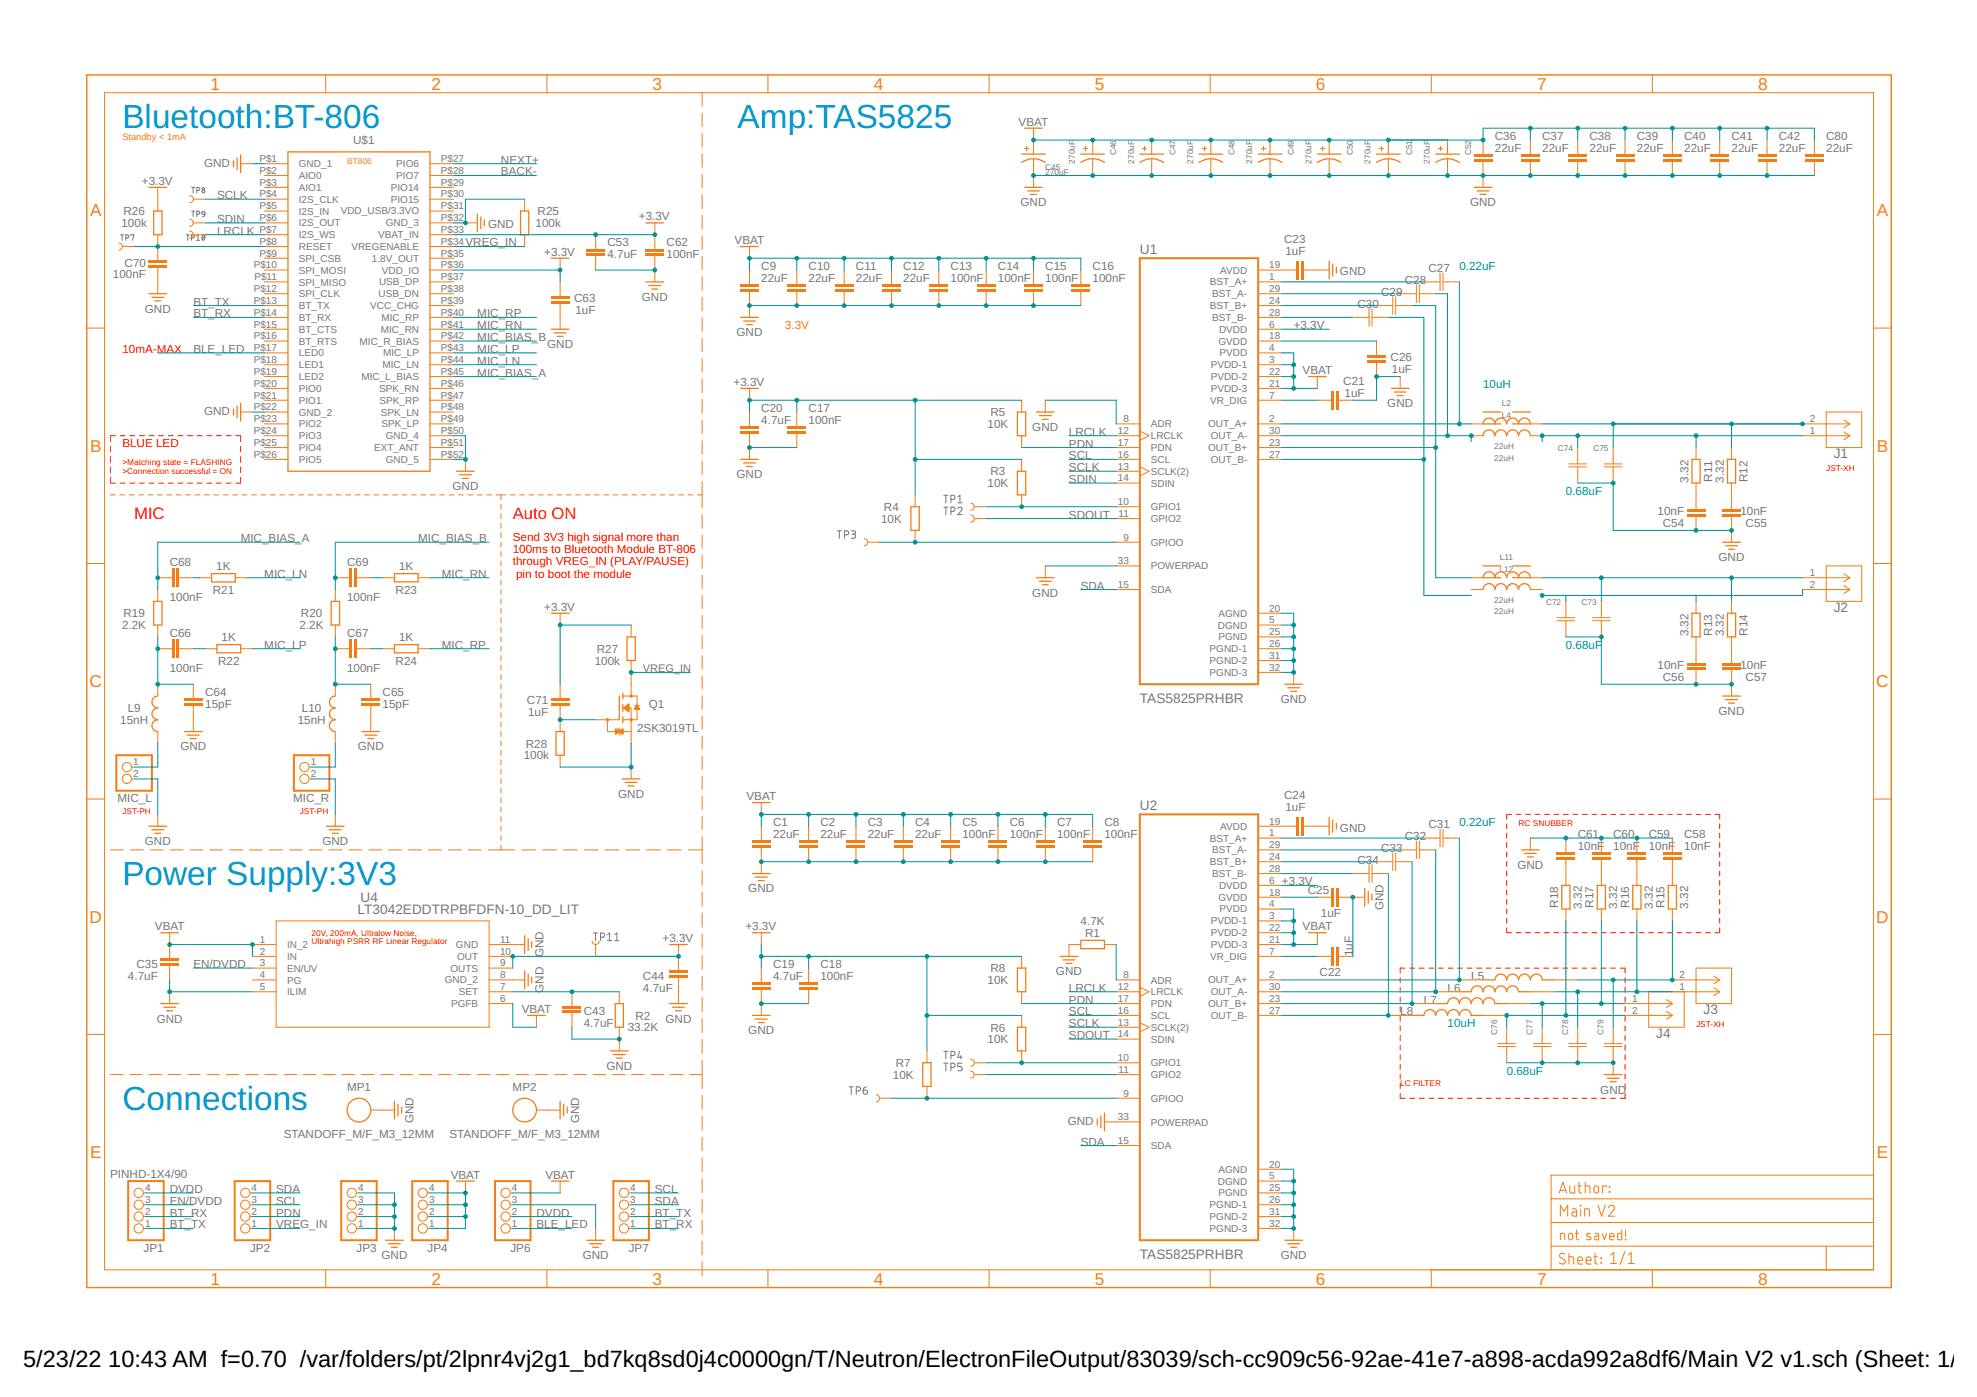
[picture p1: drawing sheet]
<svg xmlns="http://www.w3.org/2000/svg" width="297mm" height="210mm" viewBox="0 0 297 210" stroke-linecap="round" stroke-linejoin="round" font-family="sans-serif">
<defs><g id="words">
<g font-size="5" fill="#0698d7">
<text x="18.4" y="19.3">Bluetooth:BT-806</text>
<text x="110.8" y="19.3">Amp:TAS5825</text>
<text x="18.4" y="133">Power Supply:3V3</text>
<text x="18.4" y="166.8">Connections</text>
</g>
<g font-size="3.5">
<text x="3.5" y="205.4">5/23/22</text>
<text x="16.3" y="205.4">10:43 AM f=0.70 /var/folders/pt/2lpnr4vj2g1_bd7kq8sd0j4c0000gn/T/Neutron/ElectronFileOutput/83039/sch-cc909c56-92ae-41e7-a898-acda992a8df6/Main V2 v1.sch (Sheet: 1/1)</text>
</g>
<g font-size="2.6" fill="#f57c10">
<text x="31.6" y="13.5">1</text>
<text x="64.8" y="13.5">2</text>
<text x="98.1" y="13.5">3</text>
<text x="131.3" y="13.5">4</text>
<text x="164.5" y="13.5">5</text>
<text x="197.7" y="13.5">6</text>
<text x="230.9" y="13.5">7</text>
<text x="264.2" y="13.5">8</text>
<text x="13.5" y="32.5">A</text>
<text x="282" y="32.5">A</text>
<text x="13.5" y="67.9">B</text>
<text x="282" y="67.9">B</text>
<text x="13.5" y="103.3">C</text>
<text x="281.9" y="103.3">C</text>
<text x="13.5" y="138.6">D</text>
<text x="281.9" y="138.6">D</text>
<text x="13.5" y="174">E</text>
<text x="282" y="174">E</text>
<text x="31.6" y="193">1</text>
<text x="64.8" y="193">2</text>
<text x="98.1" y="193">3</text>
<text x="131.3" y="193">4</text>
<text x="164.5" y="193">5</text>
<text x="197.7" y="193">6</text>
<text x="230.9" y="193">7</text>
<text x="264.2" y="193">8</text>
</g>
<g font-size="2.5" fill="#f00">
<text x="20.2" y="77.9">MIC</text>
<text x="77" y="77.9">Auto ON</text>
</g>
<g font-size="2.1" fill="#757575">
<text x="171.3" y="38.1">U1</text>
<text x="275.5" y="68.9">J1</text>
<text x="275.5" y="92">J2</text>
<text x="171.3" y="105.6">TAS5825PRHBR</text>
<text x="171.3" y="121.7">U2</text>
<text x="53.7" y="137.3">LT3042EDDTRPBFDFN-10_DD_LIT</text>
<text x="54.2" y="135.5">U4</text>
<text x="248.9" y="156">J4</text>
<text x="256" y="152.4">J3</text>
<text x="171.3" y="189.2">TAS5825PRHBR</text>
</g>
<g font-size="1.8" fill="#757575">
<text x="53" y="21.6">U$1</text>
<text x="153" y="18.9">VBAT</text>
<text x="224.6" y="22.8">22uF</text>
<text x="224.6" y="21">C36</text>
<text x="231.7" y="22.8">22uF</text>
<text x="231.7" y="21">C37</text>
<text x="238.8" y="22.8">22uF</text>
<text x="238.8" y="21">C38</text>
<text x="245.9" y="22.8">22uF</text>
<text x="245.9" y="21">C39</text>
<text x="253" y="22.8">22uF</text>
<text x="253" y="21">C40</text>
<text x="260.2" y="22.8">22uF</text>
<text x="260.2" y="21">C41</text>
<text x="267.3" y="22.8">22uF</text>
<text x="267.3" y="21">C42</text>
<text x="274.4" y="22.8">22uF</text>
<text x="274.4" y="21">C80</text>
<text x="21.3" y="27.8">+3.3V</text>
<text x="30.7" y="25">GND</text>
<text x="32.6" y="29.9">SCLK</text>
<text x="75.3" y="24.6">NEXT+</text>
<text x="75.3" y="26.4">BACK-</text>
<text x="18.3" y="34.1">100k</text>
<text x="18.6" y="32.3">R26</text>
<text x="32.6" y="33.5">SDIN</text>
<text x="32.6" y="35.3">LRCLK</text>
<text x="73.3" y="34.3">GND</text>
<text x="80.5" y="34.1">100k</text>
<text x="80.8" y="32.3">R25</text>
<text x="96" y="33.1">+3.3V</text>
<text x="153.3" y="31">GND</text>
<text x="220.9" y="31">GND</text>
<text x="17" y="41.8">100nF</text>
<text x="18.7" y="40.1">C70</text>
<text x="69.9" y="37">VREG_IN</text>
<text x="81.8" y="38.5">+3.3V</text>
<text x="91.3" y="38.8">4.7uF</text>
<text x="91.3" y="37">C53</text>
<text x="100.2" y="38.8">100nF</text>
<text x="100.2" y="37">C62</text>
<text x="110.4" y="36.7">VBAT</text>
<text x="114.4" y="40.6">C9</text>
<text x="121.5" y="40.6">C10</text>
<text x="128.6" y="40.6">C11</text>
<text x="135.7" y="40.6">C12</text>
<text x="142.8" y="40.6">C13</text>
<text x="149.9" y="40.6">C14</text>
<text x="157" y="40.6">C15</text>
<text x="164.2" y="40.6">C16</text>
<text x="192.9" y="36.5">C23</text>
<text x="193.1" y="38.3">1uF</text>
<text x="201.3" y="41.4">GND</text>
<text x="214.6" y="40.9">C27</text>
<text x="21.8" y="47">GND</text>
<text x="29" y="45.9">BT_TX</text>
<text x="29" y="47.7">BT_RX</text>
<text x="71.7" y="47.7">MIC_RP</text>
<text x="86.3" y="45.4">C63</text>
<text x="86.5" y="47.2">1uF</text>
<text x="96.4" y="45.2">GND</text>
<text x="114.4" y="42.4">22uF</text>
<text x="121.5" y="42.4">22uF</text>
<text x="128.6" y="42.4">22uF</text>
<text x="135.7" y="42.4">22uF</text>
<text x="142.8" y="42.4">100nF</text>
<text x="149.9" y="42.4">100nF</text>
<text x="157" y="42.4">100nF</text>
<text x="164.2" y="42.4">100nF</text>
<text x="204" y="46.2">C30</text>
<text x="207.5" y="44.5">C29</text>
<text x="211.1" y="42.7">C28</text>
<text x="29" y="53">BLE_LED</text>
<text x="71.7" y="51.3">MIC_BIAS_B</text>
<text x="71.7" y="53">MIC_LP</text>
<text x="71.7" y="49.5">MIC_RN</text>
<text x="82.2" y="52.3">GND</text>
<text x="110.7" y="50.5">GND</text>
<text x="194.4" y="49.5">+3.3V</text>
<text x="71.7" y="56.6">MIC_BIAS_A</text>
<text x="71.7" y="54.8">MIC_LN</text>
<text x="110.2" y="58">+3.3V</text>
<text x="195.7" y="56.2">VBAT</text>
<text x="201.8" y="57.8">C21</text>
<text x="202" y="59.6">1uF</text>
<text x="208.9" y="54.3">C26</text>
<text x="209.1" y="56.1">1uF</text>
<text x="30.7" y="62.4">GND</text>
<text x="114.4" y="63.7">4.7uF</text>
<text x="114.4" y="61.9">C20</text>
<text x="121.5" y="63.7">100nF</text>
<text x="121.5" y="61.9">C17</text>
<text x="148.4" y="64.3">10K</text>
<text x="148.8" y="62.6">R5</text>
<text x="155.1" y="64.8">GND</text>
<text x="160.6" y="65.5">LRCLK</text>
<text x="208.4" y="61.2">GND</text>
<text x="110.7" y="71.9">GND</text>
<text x="148.8" y="71.4">R3</text>
<text x="160.6" y="69">SCL</text>
<text x="160.6" y="67.3">PDN</text>
<text x="160.6" y="70.8">SCLK</text>
<text x="68" y="73.6">GND</text>
<text x="132.8" y="76.8">R4</text>
<text x="148.4" y="73.2">10K</text>
<text x="160.6" y="77.9">SDOUT</text>
<text x="160.6" y="72.6">SDIN</text>
<text x="249" y="77.4">10nF</text>
<text x="253.7" y="72.5" transform="rotate(-90 253.7 72.5)">3.32</text>
<text x="257.2" y="72.4" transform="rotate(-90 257.2 72.4)">R11</text>
<text x="259" y="72.5" transform="rotate(-90 259 72.5)">3.32</text>
<text x="261.5" y="77.4">10nF</text>
<text x="262.6" y="72.4" transform="rotate(-90 262.6 72.4)">R12</text>
<text x="36.2" y="81.5">MIC_BIAS_A</text>
<text x="62.8" y="81.5">MIC_BIAS_B</text>
<text x="132.4" y="78.6">10K</text>
<text x="249.8" y="79.2">C54</text>
<text x="262.3" y="79.2">C55</text>
<text x="25.5" y="85">C68</text>
<text x="32" y="89.2">R21</text>
<text x="32.5" y="85.7">1K</text>
<text x="39.7" y="86.8">MIC_LN</text>
<text x="52.2" y="85">C69</text>
<text x="59.4" y="89.2">R23</text>
<text x="60" y="85.7">1K</text>
<text x="66.4" y="86.8">MIC_RN</text>
<text x="155.1" y="89.6">GND</text>
<text x="162.4" y="88.6">SDA</text>
<text x="258.2" y="84.3">GND</text>
<text x="18.3" y="94.6">2.2K</text>
<text x="18.6" y="92.8">R19</text>
<text x="25.5" y="90.4">100nF</text>
<text x="25.5" y="95.7">C66</text>
<text x="45" y="94.6">2.2K</text>
<text x="45.2" y="92.8">R20</text>
<text x="52.2" y="90.4">100nF</text>
<text x="52.2" y="95.7">C67</text>
<text x="81.8" y="91.8">+3.3V</text>
<text x="253.7" y="95.6" transform="rotate(-90 253.7 95.6)">3.32</text>
<text x="257.2" y="95.5" transform="rotate(-90 257.2 95.5)">R13</text>
<text x="259" y="95.6" transform="rotate(-90 259 95.6)">3.32</text>
<text x="262.6" y="95.5" transform="rotate(-90 262.6 95.5)">R14</text>
<text x="25.5" y="101">100nF</text>
<text x="32.8" y="99.9">R22</text>
<text x="33.3" y="96.3">1K</text>
<text x="39.7" y="97.5">MIC_LP</text>
<text x="52.2" y="101">100nF</text>
<text x="59.4" y="99.9">R24</text>
<text x="60" y="96.3">1K</text>
<text x="66.4" y="97.5">MIC_RP</text>
<text x="89.4" y="99.9">100k</text>
<text x="89.7" y="98.1">R27</text>
<text x="249" y="100.5">10nF</text>
<text x="261.5" y="100.5">10nF</text>
<text x="19.2" y="107">L9</text>
<text x="30.8" y="106.4">15pF</text>
<text x="30.8" y="104.6">C64</text>
<text x="45.4" y="107">L10</text>
<text x="57.5" y="106.4">15pF</text>
<text x="57.5" y="104.6">C65</text>
<text x="79.2" y="105.8">C71</text>
<text x="79.4" y="107.6">1uF</text>
<text x="97.5" y="106.4">Q1</text>
<text x="192.4" y="105.6">GND</text>
<text x="249.8" y="102.3">C56</text>
<text x="258.2" y="107.4">GND</text>
<text x="262.3" y="102.3">C57</text>
<text x="18.1" y="108.8">15nH</text>
<text x="27.1" y="112.8">GND</text>
<text x="44.7" y="108.8">15nH</text>
<text x="53.8" y="112.8">GND</text>
<text x="79" y="112.3">R28</text>
<text x="95.7" y="109.9">2SK3019TL</text>
<text x="78.7" y="114.1">100k</text>
<text x="92.9" y="119.9">GND</text>
<text x="17.7" y="120.5">MIC_L</text>
<text x="44" y="120.5">MIC_R</text>
<text x="112.2" y="120.2">VBAT</text>
<text x="116.2" y="125.9">22uF</text>
<text x="116.2" y="124.1">C1</text>
<text x="123.3" y="125.9">22uF</text>
<text x="123.3" y="124.1">C2</text>
<text x="130.4" y="125.9">22uF</text>
<text x="130.4" y="124.1">C3</text>
<text x="137.5" y="125.9">22uF</text>
<text x="137.5" y="124.1">C4</text>
<text x="144.6" y="125.9">100nF</text>
<text x="144.6" y="124.1">C5</text>
<text x="151.7" y="125.9">100nF</text>
<text x="151.7" y="124.1">C6</text>
<text x="158.8" y="125.9">100nF</text>
<text x="158.8" y="124.1">C7</text>
<text x="165.9" y="125.9">100nF</text>
<text x="165.9" y="124.1">C8</text>
<text x="192.9" y="120.1">C24</text>
<text x="193.1" y="121.8">1uF</text>
<text x="201.3" y="124.9">GND</text>
<text x="214.6" y="124.5">C31</text>
<text x="237" y="125.9">C61</text>
<text x="242.4" y="125.9">C60</text>
<text x="247.7" y="125.9">C59</text>
<text x="253" y="125.9">C58</text>
<text x="21.8" y="127">GND</text>
<text x="48.4" y="127">GND</text>
<text x="204" y="129.8">C34</text>
<text x="207.5" y="128">C33</text>
<text x="211.1" y="126.2">C32</text>
<text x="228" y="130.5">GND</text>
<text x="237" y="127.7">10nF</text>
<text x="242.4" y="127.7">10nF</text>
<text x="247.7" y="127.7">10nF</text>
<text x="253" y="127.7">10nF</text>
<text x="112.4" y="134.1">GND</text>
<text x="192.6" y="133">+3.3V</text>
<text x="196.5" y="134.3">C25</text>
<text x="198.5" y="137.8">1uF</text>
<text x="207.9" y="136.7" transform="rotate(-90 207.9 136.7)">GND</text>
<text x="234.1" y="136.4" transform="rotate(-90 234.1 136.4)">R18</text>
<text x="237.7" y="136.5" transform="rotate(-90 237.7 136.5)">3.32</text>
<text x="239.4" y="136.4" transform="rotate(-90 239.4 136.4)">R17</text>
<text x="243" y="136.5" transform="rotate(-90 243 136.5)">3.32</text>
<text x="244.8" y="136.4" transform="rotate(-90 244.8 136.4)">R16</text>
<text x="248.3" y="136.5" transform="rotate(-90 248.3 136.5)">3.32</text>
<text x="250.1" y="136.4" transform="rotate(-90 250.1 136.4)">R15</text>
<text x="253.7" y="136.5" transform="rotate(-90 253.7 136.5)">3.32</text>
<text x="23.3" y="139.8">VBAT</text>
<text x="81.7" y="143.9" transform="rotate(-90 81.7 143.9)">GND</text>
<text x="99.5" y="141.6">+3.3V</text>
<text x="112" y="139.8">+3.3V</text>
<text x="162.4" y="139">4.7K</text>
<text x="163" y="140.7">R1</text>
<text x="195.7" y="139.8">VBAT</text>
<text x="203.3" y="143.7" transform="rotate(-90 203.3 143.7)">1uF</text>
<text x="19.2" y="147.2">4.7uF</text>
<text x="20.5" y="145.5">C35</text>
<text x="29" y="145.5">EN/DVDD</text>
<text x="81.7" y="149.2" transform="rotate(-90 81.7 149.2)">GND</text>
<text x="96.6" y="149">4.7uF</text>
<text x="96.6" y="147.2">C44</text>
<text x="116.2" y="147.2">4.7uF</text>
<text x="116.2" y="145.5">C19</text>
<text x="123.3" y="147.2">100nF</text>
<text x="123.3" y="145.5">C18</text>
<text x="148.4" y="147.9">10K</text>
<text x="148.8" y="146.1">R8</text>
<text x="158.7" y="146.5">GND</text>
<text x="160.6" y="149">LRCLK</text>
<text x="198.3" y="146.7">C22</text>
<text x="217.5" y="149">L6</text>
<text x="221" y="147.2">L5</text>
<text x="23.5" y="153.6">GND</text>
<text x="78.4" y="152.2">VBAT</text>
<text x="87.7" y="154.4">4.7uF</text>
<text x="87.7" y="152.6">C43</text>
<text x="94.3" y="155">33.2K</text>
<text x="95.5" y="153.2">R2</text>
<text x="100" y="153.6">GND</text>
<text x="112.4" y="155.4">GND</text>
<text x="148.8" y="155">R6</text>
<text x="160.6" y="152.6">SCL</text>
<text x="160.6" y="150.8">PDN</text>
<text x="160.6" y="154.4">SCLK</text>
<text x="210.4" y="152.6">L8</text>
<text x="213.9" y="150.8">L7</text>
<text x="91.1" y="160.7">GND</text>
<text x="134.6" y="160.3">R7</text>
<text x="148.4" y="156.8">10K</text>
<text x="160.6" y="156.1">SDOUT</text>
<text x="52.1" y="163.9">MP1</text>
<text x="77" y="163.9">MP2</text>
<text x="134.1" y="162.1">10K</text>
<text x="240.4" y="164.3">GND</text>
<text x="42.6" y="171">STANDOFF_M/F_M3_12MM</text>
<text x="62.1" y="168.7" transform="rotate(-90 62.1 168.7)">GND</text>
<text x="67.5" y="171">STANDOFF_M/F_M3_12MM</text>
<text x="87" y="168.7" transform="rotate(-90 87 168.7)">GND</text>
<text x="160.4" y="169">GND</text>
<text x="162.4" y="172.1">SDA</text>
<text x="16.5" y="176.9">PINHD-1X4/90</text>
<text x="25.5" y="179.2">DVDD</text>
<text x="41.5" y="179.2">SDA</text>
<text x="67.7" y="177.1">VBAT</text>
<text x="81.9" y="177.1">VBAT</text>
<text x="98.4" y="179.2">SCL</text>
<text x="25.5" y="181">EN/DVDD</text>
<text x="25.5" y="184.6">BT_TX</text>
<text x="25.5" y="182.8">BT_RX</text>
<text x="41.5" y="181">SCL</text>
<text x="41.5" y="182.8">PDN</text>
<text x="41.5" y="184.6">VREG_IN</text>
<text x="80.6" y="182.8">DVDD</text>
<text x="80.6" y="184.6">BLE_LED</text>
<text x="98.4" y="181">SDA</text>
<text x="98.4" y="182.8">BT_TX</text>
<text x="98.4" y="184.6">BT_RX</text>
<text x="21.6" y="188">JP1</text>
<text x="37.6" y="188">JP2</text>
<text x="53.6" y="188">JP3</text>
<text x="57.3" y="189.2">GND</text>
<text x="64.2" y="188">JP4</text>
<text x="76.7" y="188">JP6</text>
<text x="87.5" y="189.2">GND</text>
<text x="94.5" y="188">JP7</text>
<text x="192.4" y="189.2">GND</text>
</g>
<g font-size="1.8" fill="#009292">
<text x="219.3" y="40.6">0.22uF</text>
<text x="222.8" y="58.4">10uH</text>
<text x="235.3" y="74.4">0.68uF</text>
<text x="235.3" y="97.5">0.68uF</text>
<text x="219.3" y="124.1">0.22uF</text>
<text x="217.5" y="154.4">10uH</text>
<text x="226.4" y="161.5">0.68uF</text>
</g>
<g font-size="1.8" fill="#f00">
<text x="18.4" y="53">10mA-MAX</text>
<text x="18.4" y="67.2">BLUE LED</text>
<text x="77" y="81.2">Send 3V3 high signal more than</text>
<text x="77" y="83.1">100ms to Bluetooth Module BT-806</text>
<text x="77" y="84.9">through VREG_IN (PLAY/PAUSE)</text>
<text x="77.5" y="86.8">pin to boot the module</text>
</g>
<text font-size="1.8" fill="#f57c10" x="117.9" y="49.5">3.3V</text>
<text font-size="1.7" fill="#757575" x="96.6" y="101">VREG_IN</text>
<g font-size="1.5" fill="#757575">
<text x="39" y="24.3">P$1</text>
<text x="39" y="26.1">P$2</text>
<text x="39" y="27.9">P$3</text>
<text x="39" y="29.7">P$4</text>
<text x="44.9" y="25.1">GND_1</text>
<text x="44.9" y="26.9">AIO0</text>
<text x="44.9" y="28.7">AIO1</text>
<text x="58.7" y="28.7">PIO14</text>
<text x="59.5" y="25.1">PIO6</text>
<text x="59.5" y="26.9">PIO7</text>
<text x="66.2" y="24.3">P$27</text>
<text x="66.2" y="26.1">P$28</text>
<text x="66.2" y="27.9">P$29</text>
<text x="66.2" y="29.7">P$30</text>
<text x="39" y="31.4">P$5</text>
<text x="39" y="33.2">P$6</text>
<text x="39" y="35">P$7</text>
<text x="44.9" y="30.5">I2S_CLK</text>
<text x="44.9" y="32.2">I2S_IN</text>
<text x="44.9" y="34">I2S_OUT</text>
<text x="44.9" y="35.8">I2S_WS</text>
<text x="51.2" y="32.2">VDD_USB/3.3VO</text>
<text x="56.8" y="35.8">VBAT_IN</text>
<text x="58" y="34">GND_3</text>
<text x="58.7" y="30.4">PIO15</text>
<text x="66.2" y="31.4">P$31</text>
<text x="66.2" y="33.2">P$32</text>
<text x="66.2" y="35">P$33</text>
<text x="38.1" y="40.3">P$10</text>
<text x="39" y="36.8">P$8</text>
<text x="39" y="38.6">P$9</text>
<text x="44.9" y="37.6">RESET</text>
<text x="44.9" y="39.3">SPI_CSB</text>
<text x="44.9" y="41.1">SPI_MOSI</text>
<text x="52.8" y="37.6">VREGENABLE</text>
<text x="55.9" y="39.3">1.8V_OUT</text>
<text x="57.4" y="41.1">VDD_IO</text>
<text x="66.2" y="36.8">P$34</text>
<text x="66.2" y="38.6">P$35</text>
<text x="66.2" y="40.3">P$36</text>
<text x="183.3" y="41.1">AVDD</text>
<text x="190.7" y="40.3">19</text>
<text x="38.1" y="43.9">P$12</text>
<text x="38.1" y="45.7">P$13</text>
<text x="38.1" y="47.4">P$14</text>
<text x="38.2" y="42.1">P$11</text>
<text x="44.9" y="42.9">SPI_MISO</text>
<text x="44.9" y="44.7">SPI_CLK</text>
<text x="44.9" y="46.5">BT_TX</text>
<text x="55.6" y="46.4">VCC_CHG</text>
<text x="56.9" y="44.7">USB_DN</text>
<text x="57" y="42.9">USB_DP</text>
<text x="66.2" y="42.1">P$37</text>
<text x="66.2" y="43.9">P$38</text>
<text x="66.2" y="45.7">P$39</text>
<text x="66.2" y="47.4">P$40</text>
<text x="181.8" y="42.9">BST_A+</text>
<text x="181.8" y="46.4">BST_B+</text>
<text x="182.1" y="44.7">BST_A-</text>
<text x="190.7" y="42.1">1</text>
<text x="190.7" y="43.9">29</text>
<text x="190.7" y="45.7">24</text>
<text x="190.7" y="47.4">28</text>
<text x="38.1" y="49.2">P$15</text>
<text x="38.1" y="51">P$16</text>
<text x="38.1" y="52.8">P$17</text>
<text x="44.9" y="48.2">BT_RX</text>
<text x="44.9" y="50">BT_CTS</text>
<text x="44.9" y="51.8">BT_RTS</text>
<text x="44.9" y="53.6">LED0</text>
<text x="54" y="51.8">MIC_R_BIAS</text>
<text x="57.2" y="50">MIC_RN</text>
<text x="57.3" y="48.2">MIC_RP</text>
<text x="57.5" y="53.6">MIC_LP</text>
<text x="66.2" y="49.2">P$41</text>
<text x="66.2" y="51">P$42</text>
<text x="66.2" y="52.8">P$43</text>
<text x="182.1" y="48.2">BST_B-</text>
<text x="183.1" y="51.8">GVDD</text>
<text x="183.2" y="50">DVDD</text>
<text x="183.2" y="53.6">PVDD</text>
<text x="190.7" y="49.2">6</text>
<text x="190.7" y="51">18</text>
<text x="190.7" y="52.8">4</text>
<text x="38.1" y="54.6">P$18</text>
<text x="38.1" y="56.3">P$19</text>
<text x="38.1" y="58.1">P$20</text>
<text x="38.1" y="59.9">P$21</text>
<text x="44.9" y="55.3">LED1</text>
<text x="44.9" y="57.1">LED2</text>
<text x="44.9" y="58.9">PIO0</text>
<text x="54.3" y="57.1">MIC_L_BIAS</text>
<text x="57" y="58.9">SPK_RN</text>
<text x="57.5" y="55.3">MIC_LN</text>
<text x="66.2" y="54.6">P$44</text>
<text x="66.2" y="56.3">P$45</text>
<text x="66.2" y="58.1">P$46</text>
<text x="66.2" y="59.9">P$47</text>
<text x="181.9" y="55.3">PVDD-1</text>
<text x="181.9" y="57.1">PVDD-2</text>
<text x="181.9" y="58.9">PVDD-3</text>
<text x="190.7" y="54.6">3</text>
<text x="190.7" y="56.3">22</text>
<text x="190.7" y="58.1">21</text>
<text x="190.7" y="59.9">7</text>
<text x="38.1" y="61.7">P$22</text>
<text x="38.1" y="63.4">P$23</text>
<text x="38.1" y="65.2">P$24</text>
<text x="44.9" y="60.7">PIO1</text>
<text x="44.9" y="62.5">GND_2</text>
<text x="44.9" y="64.2">PIO2</text>
<text x="57" y="60.7">SPK_RP</text>
<text x="57.2" y="62.4">SPK_LN</text>
<text x="57.3" y="64.2">SPK_LP</text>
<text x="58" y="66">GND_4</text>
<text x="66.2" y="61.7">P$48</text>
<text x="66.2" y="63.4">P$49</text>
<text x="66.2" y="65.2">P$50</text>
<text x="168" y="65.2">12</text>
<text x="168.8" y="63.4">8</text>
<text x="172.9" y="64.2">ADR</text>
<text x="181.5" y="64.2">OUT_A+</text>
<text x="181.8" y="60.7">VR_DIG</text>
<text x="181.9" y="66">OUT_A-</text>
<text x="190.7" y="63.4">2</text>
<text x="190.7" y="65.2">30</text>
<text x="271.9" y="65.2">1</text>
<text x="271.9" y="63.4">2</text>
<text x="38.1" y="67">P$25</text>
<text x="38.1" y="68.8">P$26</text>
<text x="44.9" y="66">PIO3</text>
<text x="44.9" y="67.8">PIO4</text>
<text x="44.9" y="69.6">PIO5</text>
<text x="56.2" y="67.8">EXT_ANT</text>
<text x="58" y="69.6">GND_5</text>
<text x="66.2" y="67">P$51</text>
<text x="66.2" y="68.8">P$52</text>
<text x="168" y="67">17</text>
<text x="168" y="68.8">16</text>
<text x="168" y="70.6">13</text>
<text x="172.9" y="66">LRCLK</text>
<text x="172.9" y="67.8">PDN</text>
<text x="172.9" y="69.6">SCL</text>
<text x="172.9" y="71.3">SCLK(2)</text>
<text x="181.5" y="67.8">OUT_B+</text>
<text x="181.9" y="69.6">OUT_B-</text>
<text x="190.7" y="67">23</text>
<text x="190.7" y="68.8">27</text>
<text x="168" y="72.3">14</text>
<text x="168" y="75.9">10</text>
<text x="168.1" y="77.7">11</text>
<text x="172.9" y="73.1">SDIN</text>
<text x="172.9" y="76.7">GPIO1</text>
<text x="168.8" y="81.2">9</text>
<text x="172.9" y="78.5">GPIO2</text>
<text x="172.9" y="82">GPIOO</text>
<text x="168" y="84.8">33</text>
<text x="168" y="88.3">15</text>
<text x="172.9" y="85.6">POWERPAD</text>
<text x="172.9" y="89.1">SDA</text>
<text x="271.9" y="86.6">1</text>
<text x="271.9" y="88.3">2</text>
<text x="183" y="94.4">DGND</text>
<text x="183.1" y="92.7">AGND</text>
<text x="190.7" y="91.9">20</text>
<text x="190.7" y="93.7">5</text>
<text x="190.7" y="95.4">25</text>
<text x="181.7" y="98">PGND-1</text>
<text x="181.7" y="99.8">PGND-2</text>
<text x="181.7" y="101.6">PGND-3</text>
<text x="183.1" y="96.2">PGND</text>
<text x="190.7" y="97.2">26</text>
<text x="190.7" y="99">31</text>
<text x="190.7" y="100.8">32</text>
<text x="20" y="116.8">2</text>
<text x="20" y="115">1</text>
<text x="46.7" y="116.8">2</text>
<text x="46.7" y="115">1</text>
<text x="183.3" y="124.7">AVDD</text>
<text x="190.7" y="123.9">19</text>
<text x="190.7" y="125.7">1</text>
<text x="181.8" y="126.4">BST_A+</text>
<text x="181.8" y="130">BST_B+</text>
<text x="182.1" y="128.2">BST_A-</text>
<text x="182.1" y="131.8">BST_B-</text>
<text x="190.7" y="127.4">29</text>
<text x="190.7" y="129.2">24</text>
<text x="190.7" y="131">28</text>
<text x="183.1" y="135.3">GVDD</text>
<text x="183.2" y="133.5">DVDD</text>
<text x="183.2" y="137.1">PVDD</text>
<text x="190.7" y="132.8">6</text>
<text x="190.7" y="134.6">18</text>
<text x="190.7" y="136.3">4</text>
<text x="39" y="141.7">1</text>
<text x="39" y="143.4">2</text>
<text x="43.1" y="142.4">IN_2</text>
<text x="68.5" y="142.4">GND</text>
<text x="75.1" y="143.4">10</text>
<text x="75.1" y="141.7">11</text>
<text x="181.9" y="138.9">PVDD-1</text>
<text x="181.9" y="140.7">PVDD-2</text>
<text x="181.9" y="142.4">PVDD-3</text>
<text x="190.7" y="138.1">3</text>
<text x="190.7" y="139.9">22</text>
<text x="190.7" y="141.7">21</text>
<text x="190.7" y="143.4">7</text>
<text x="39" y="145.2">3</text>
<text x="39" y="147">4</text>
<text x="39" y="148.8">5</text>
<text x="43.1" y="144.2">IN</text>
<text x="43.1" y="146">EN/UV</text>
<text x="43.1" y="147.8">PG</text>
<text x="43.1" y="149.6">ILIM</text>
<text x="66.8" y="147.8">GND_2</text>
<text x="67.7" y="146">OUTS</text>
<text x="68.7" y="144.2">OUT</text>
<text x="68.9" y="149.5">SET</text>
<text x="75.1" y="148.8">7</text>
<text x="75.1" y="147">8</text>
<text x="75.1" y="145.2">9</text>
<text x="168" y="148.8">12</text>
<text x="168.8" y="147">8</text>
<text x="172.9" y="147.8">ADR</text>
<text x="172.9" y="149.6">LRCLK</text>
<text x="181.5" y="147.8">OUT_A+</text>
<text x="181.8" y="144.2">VR_DIG</text>
<text x="181.9" y="149.5">OUT_A-</text>
<text x="190.7" y="147">2</text>
<text x="190.7" y="148.8">30</text>
<text x="252.4" y="148.8">1</text>
<text x="252.4" y="147">2</text>
<text x="67.8" y="151.3">PGFB</text>
<text x="75.1" y="150.6">6</text>
<text x="168" y="150.6">17</text>
<text x="168" y="152.3">16</text>
<text x="168" y="154.1">13</text>
<text x="168" y="155.9">14</text>
<text x="172.9" y="151.3">PDN</text>
<text x="172.9" y="153.1">SCL</text>
<text x="172.9" y="154.9">SCLK(2)</text>
<text x="181.5" y="151.3">OUT_B+</text>
<text x="181.9" y="153.1">OUT_B-</text>
<text x="190.7" y="150.6">23</text>
<text x="190.7" y="152.3">27</text>
<text x="245.3" y="150.6">1</text>
<text x="245.3" y="152.3">2</text>
<text x="168" y="159.4">10</text>
<text x="168.1" y="161.2">11</text>
<text x="172.9" y="156.7">SDIN</text>
<text x="172.9" y="160.2">GPIO1</text>
<text x="172.9" y="162">GPIO2</text>
<text x="168.8" y="164.8">9</text>
<text x="172.9" y="165.6">GPIOO</text>
<text x="168" y="168.3">33</text>
<text x="168" y="171.9">15</text>
<text x="172.9" y="169.1">POWERPAD</text>
<text x="172.9" y="172.7">SDA</text>
<text x="21.8" y="179">4</text>
<text x="37.8" y="179">4</text>
<text x="53.8" y="179">4</text>
<text x="64.5" y="179">4</text>
<text x="76.9" y="179">4</text>
<text x="94.7" y="179">4</text>
<text x="183" y="178">DGND</text>
<text x="183.1" y="176.2">AGND</text>
<text x="183.1" y="179.8">PGND</text>
<text x="190.7" y="175.4">20</text>
<text x="190.7" y="177.2">5</text>
<text x="190.7" y="179">25</text>
<text x="21.8" y="184.3">1</text>
<text x="21.8" y="182.5">2</text>
<text x="21.8" y="180.8">3</text>
<text x="37.8" y="184.3">1</text>
<text x="37.8" y="182.5">2</text>
<text x="37.8" y="180.8">3</text>
<text x="53.8" y="184.3">1</text>
<text x="53.8" y="182.5">2</text>
<text x="53.8" y="180.8">3</text>
<text x="64.5" y="184.3">1</text>
<text x="64.5" y="182.5">2</text>
<text x="64.5" y="180.8">3</text>
<text x="76.9" y="184.3">1</text>
<text x="76.9" y="182.5">2</text>
<text x="76.9" y="180.8">3</text>
<text x="94.7" y="184.3">1</text>
<text x="94.7" y="182.5">2</text>
<text x="94.7" y="180.8">3</text>
<text x="181.7" y="181.5">PGND-1</text>
<text x="181.7" y="183.3">PGND-2</text>
<text x="181.7" y="185.1">PGND-3</text>
<text x="190.7" y="180.8">26</text>
<text x="190.7" y="182.5">31</text>
<text x="190.7" y="184.3">32</text>
</g>
<text font-size="1.4" fill="#f57c10" x="18.4" y="21">Standby &lt; 1mA</text>
<g font-size="1.2" fill="#757575">
<text x="167.7" y="23.3" transform="rotate(-90 167.7 23.3)">C46</text>
<text x="176.6" y="23.3" transform="rotate(-90 176.6 23.3)">C47</text>
<text x="185.5" y="23.3" transform="rotate(-90 185.5 23.3)">C48</text>
<text x="194.4" y="23.3" transform="rotate(-90 194.4 23.3)">C49</text>
<text x="203.3" y="23.3" transform="rotate(-90 203.3 23.3)">C50</text>
<text x="212.2" y="23.3" transform="rotate(-90 212.2 23.3)">C51</text>
<text x="221" y="23.3" transform="rotate(-90 221 23.3)">C52</text>
<text x="157" y="26.4">270uF</text>
<text x="157" y="25.5">C45</text>
<text x="161.5" y="24.6" transform="rotate(-90 161.5 24.6)">270uF</text>
<text x="170.4" y="24.6" transform="rotate(-90 170.4 24.6)">270uF</text>
<text x="179.3" y="24.6" transform="rotate(-90 179.3 24.6)">270uF</text>
<text x="188.2" y="24.6" transform="rotate(-90 188.2 24.6)">270uF</text>
<text x="197" y="24.6" transform="rotate(-90 197 24.6)">270uF</text>
<text x="205.9" y="24.6" transform="rotate(-90 205.9 24.6)">270uF</text>
<text x="214.8" y="24.6" transform="rotate(-90 214.8 24.6)">270uF</text>
<text x="225.6" y="61">L2</text>
<text x="225.6" y="62.8">L4</text>
<text x="224.5" y="67.4">22uH</text>
<text x="224.5" y="69.2">22uH</text>
<text x="234.1" y="67.8">C74</text>
<text x="239.4" y="67.8">C75</text>
<text x="225.3" y="85.9">L12</text>
<text x="225.3" y="84.1">L11</text>
<text x="224.5" y="92.3">22uH</text>
<text x="224.5" y="90.5">22uH</text>
<text x="232.3" y="90.9">C72</text>
<text x="237.6" y="90.9">C73</text>
<text x="224.9" y="155.4" transform="rotate(-90 224.9 155.4)">C76</text>
<text x="230.3" y="155.4" transform="rotate(-90 230.3 155.4)">C77</text>
<text x="235.6" y="155.4" transform="rotate(-90 235.6 155.4)">C78</text>
<text x="240.9" y="155.4" transform="rotate(-90 240.9 155.4)">C79</text>
</g>
<text font-size="1.2" fill="#f57c10" x="52.2" y="24.6">BT806</text>
<g font-size="1.2" fill="#f00">
<text x="18.4" y="69.9">&gt;Matching state = FLASHING</text>
<text x="18.4" y="71.3">&gt;Connection successful = ON</text>
<text x="274.4" y="70.8">JST-XH</text>
<text x="18.4" y="122.4">JST-PH</text>
<text x="45" y="122.4">JST-PH</text>
<text x="228.2" y="124.1">RC SNUBBER</text>
<text x="46.8" y="140.6">20V, 200mA, Ultralow Noise,</text>
<text x="46.8" y="141.9">Ultrahigh PSRR RF Linear Regulator</text>
<text x="254.8" y="154.4">JST-XH</text>
<text x="210.4" y="163.2">LC FILTER</text>
</g>
</g></defs>
<g fill="none" stroke="#f00" stroke-width=".15">
<path d="M16.6 71.7v.9h.8M16.6 67v.9M16.6 68.6v.9M16.6 70.2v.8M17.4 65.5h-.8v.8M18.1 72.6h.7M18.1 65.5h.7M19.5 72.6h.7M19.5 65.5h.7M21 72.6h.7M21 65.5h.7M22.4 72.6h.7"/>
<path d="M22.4 65.5h.7M23.8 72.6h.8M23.8 65.5h.8M25.3 72.6h.7M25.3 65.5h.7M26.7 72.6h.8M26.7 65.5h.8M28.2 72.6h.7M28.2 65.5h.7M29.6 72.6h.8M29.6 65.5h.8M31.1 72.6h.7"/>
<path d="M31.1 65.5h.7M32.5 72.6h.8M32.5 65.5h.8M34 72.6h.7M34 65.5h.7M35.4 65.5h.8v.8M36.2 71.7v.9h-.8M36.2 67v.9M36.2 68.6v.9M36.2 70.2v.8M226.4 139.4v.7h.7M226.4 123.8v.7"/>
<path d="M226.4 125.2v.7M226.4 126.6v.7M226.4 128v.8M226.4 129.5v.7M226.4 130.9v.7M226.4 132.3v.7M226.4 133.7v.8M226.4 135.1v.8M226.4 136.6v.7M226.4 138v.7M227.1 122.4h-.7v.7M227.8 122.4h.7"/>
<path d="M229.2 122.4h.8M230.7 122.4h.7M232.1 122.4h.7M233.5 122.4h.7M234.9 122.4h.7M236.3 122.4h.7M237.7 122.4h.8M239.2 122.4h.7M240.6 122.4h.7M242 122.4h.7M243.4 122.4h.8M244.9 122.4h.7"/>
<path d="M246.3 122.4h.7M247.7 122.4h.7M249.1 122.4h.8M250.5 122.4h.8M252 122.4h.7M253.4 122.4h.7M254.8 122.4h.7M256.2 122.4h.8M257.7 122.4h.7v.7M258.4 123.8v.7M258.4 125.2v.7M258.4 126.6v.7"/>
<path d="M258.4 128v.8M258.4 129.5v.7M258.4 130.9v.7M258.4 132.3v.7M258.4 133.7v.8M258.4 135.1v.8M258.4 136.6v.7M258.4 138v.7M258.4 139.4v.7h-.7M210.4 146.9v.8M210.4 148.4v.7M210.4 149.8v.8"/>
<path d="M210.4 151.3v.7M210.4 152.7v.8M210.4 154.2v.7M210.4 155.6v.7M210.4 157v.8M210.4 158.5v.7M210.4 159.9v.8M211.1 145.5h-.7v.7M211.8 145.5h.8M213.3 145.5h.7M214.7 145.5h.7M216.1 145.5h.8"/>
<path d="M217.6 145.5h.7M219 145.5h.7M220.4 145.5h.8M221.9 145.5h.7M223.3 145.5h.7M224.7 145.5h.8M226.2 145.5h.7M227.6 145.5h.7M227.8 140.1h.7M229.1 145.5h.7M229.2 140.1h.8M230.5 145.5h.7"/>
<path d="M230.7 140.1h.7M231.9 145.5h.8M232.1 140.1h.7M233.4 145.5h.7M233.5 140.1h.7M234.8 145.5h.7M234.9 140.1h.7M236.2 145.5h.8M236.3 140.1h.7M237.7 145.5h.7M237.7 140.1h.8M239.1 145.5h.7"/>
<path d="M239.2 140.1h.7M240.5 145.5h.8M240.6 140.1h.7M242 145.5h.7M242 140.1h.7M243.4 145.5h.8v.7M243.4 140.1h.8M244.2 146.9v.8M244.2 148.4v.7M244.2 149.8v.8M244.2 151.3v.7M244.2 152.7v.8"/>
<path d="M244.2 154.2v.7M244.2 155.6v.7M244.2 157v.8M244.2 158.5v.7M244.2 159.9v.8M244.9 140.1h.7M246.3 140.1h.7M247.7 140.1h.7M249.1 140.1h.8M250.5 140.1h.8M252 140.1h.7M253.4 140.1h.7"/>
<path d="M254.8 140.1h.7M256.2 140.1h.8M210.4 161.4v.7M210.4 162.8v.8M210.4 164.3v.7h.7M211.8 165h.8M213.3 165h.7M214.7 165h.7M216.1 165h.8M217.6 165h.7M219 165h.7M220.4 165h.8"/>
<path d="M221.9 165h.7M223.3 165h.7M224.7 165h.8M226.2 165h.7M227.6 165h.7M229.1 165h.7M230.5 165h.7M231.9 165h.8M233.4 165h.7M234.8 165h.7M236.2 165h.8M237.7 165h.7"/>
<path d="M239.1 165h.7M240.5 165h.8M242 165h.7M244.2 161.4v.7M244.2 162.8v.8M244.2 164.3v.7h-.8"/>
</g>
<g fill="none" stroke="#757575" stroke-width=".15">
<path d="M18.1 35.3h.5M18.4 35.3v.8M18.9 35.8l.3-.1 .1-.3-.4-.1v.8M19.7 35.4v-.1h.4l-.2 .8M28 35.3h.4M28.2 35.3v.8M28.8 35.8l.3-.1 .1-.2-.1-.2h-.3v.8M28.8 28.2h.5M28.8 31.7h.5M29 28.2v.8M29 31.7v.9M29.5 35.5l.3-.2v.8"/>
<path d="M29.5 36.1h.5M29.6 28.6h.3l.1-.3-.4-.1v.8M29.6 32.2h.3l.1-.3-.4-.2v.9M30.4 31.9l.3-.1 .1 .4h-.4zM30.5 35.3a.37 .37 0 0 1 .3 .4 .37 .37 0 0 1-.3 .4l-.2-.4zM30.8 35.5l-.4 .4M30.8 32.2l-.1 .2-.3 .2M125.8 79.8h.6M126.1 79.8v1.1M127.9 79.8h.5l.1 .1v.3l-.5 .1M141.8 74.4h.6M141.8 76.2h.6"/>
<path d="M142.1 74.4v1.1M142.1 76.2v1.1M142.9 75.1h.3a.32 .32 0 0 0 .3-.4 .32 .32 0 0 0-.3-.3h-.3v1.1M142.9 76.8h.3a.32 .32 0 0 0 .3-.3 .32 .32 0 0 0-.3-.3h-.3v1.1M143.9 76.5a.32 .32 0 0 1 .5-.3 .32 .32 0 0 1 .1 .5l-.6 .6h.6M143.9 74.7l.3-.3v1.1M143.9 75.5h.6M126.9 80.4h.3a.31 .31 0 0 0 .3-.3 .31 .31 0 0 0-.3-.3h-.3v1.1M128.2 80.3a.31 .31 0 0 1 .4 .3 .31 .31 0 0 1-.4 .3h-.3M89.2 140.2h.6M89.5 140.2v1.1M90.2 140.8h.5a.31 .31 0 0 0 .1-.4 .31 .31 0 0 0-.2-.2h-.4v1.1"/>
<path d="M91.3 140.4l.3-.2v1.1M91.3 141.3h.6M92.4 141.3h.6M92.4 140.4l.3-.2v1.1M141.8 158h.6M141.8 159.7h.6M142.1 158v1.1M142.1 159.7v1.2M142.9 158.6h.3a.32 .32 0 0 0 .3-.3 .32 .32 0 0 0-.3-.3h-.3v1.1M144.2 158l-.3 .9h.6M144.4 158.6v.5M144.5 159.7h-.6v.6h.4a.32 .32 0 0 1 .3 .3 .32 .32 0 0 1-.3 .3h-.4"/>
<path d="M127.6 163.3h.6M127.9 163.3v1.1M128.7 163.9h.3a.32 .32 0 0 0 .3-.3 .32 .32 0 0 0-.3-.3h-.3v1.1M129.7 163.8h.4a.32 .32 0 0 1 .2 .4 .32 .32 0 0 1-.3 .2 .32 .32 0 0 1-.3-.3zM130.2 163.3a.51 .51 0 0 0-.5 .5M142.9 160.4h.3a.32 .32 0 0 0 .3-.3 .32 .32 0 0 0-.3-.4h-.3v1.2"/>
<circle cx="30.6" cy="28.4" r=".18"/>
<circle cx="30.6" cy="28.8" r=".22"/>
</g>
<g fill="none" stroke="#f57c10" stroke-width=".15">
<path d="M105.5 13.9v2M105.5 17v2M105.5 20.1v2M105.5 23.1v2.1M105.5 26.2v2M105.5 29.3v2M105.5 32.4v2M105.5 35.4v2.1M105.5 38.5v2M105.5 41.6v2M105.5 44.7v2M105.5 47.7v2.1"/>
<path d="M105.5 50.8v2M105.5 53.9v2M105.5 57v2M189 40.6h3.6M189 42.4h3.6M189 44.1h3.6M189 45.9h3.6M189 47.7h3.6M189 49.5h3.6M189 51.2h3.6M189 53h3.6M189 54.8h3.6"/>
<path d="M189 56.6h3.6M189 58.4h3.6M210.4 56.6v1.8M16.6 74.4h.7M18 74.4h.7M19.4 74.4h.8M20.8 74.4h.7M22.3 74.4h.7M23.7 74.4h.7M25.1 74.4h.7M26.5 74.4h.7M27.9 74.4h.7"/>
<path d="M29.3 74.4h.7M30.7 74.4h.8M32.2 74.4h.7M33.6 74.4h.7M35 74.4h.7M36.4 74.4h.7M37.8 74.4h.7M39.2 74.4h.7M40.6 74.4h.7M42 74.4h.8M43.5 74.4h.7M44.9 74.4h.7"/>
<path d="M46.3 74.4h.7M47.7 74.4h.7M49.1 74.4h.7M50.5 74.4h.7M51.9 74.4h.8M53.4 74.4h.7M54.8 74.4h.7M56.2 74.4h.7M57.6 74.4h.7M59 74.4h.7M60.4 74.4h.7M61.8 74.4h.7"/>
<path d="M63.2 74.4h.8M64.7 74.4h.7M66.1 74.4h.7M67.5 74.4h.7M68.9 74.4h.7M70.3 74.4h.7M71.7 74.4h.8M73.2 74.4h.7M74.5 74.4h1.5M75.3 74.4v.7M75.3 75.8v.7M75.3 77.2v.7"/>
<path d="M75.3 78.6v.8M76.7 74.4h.7M78.1 74.4h.7M79.5 74.4h.7M80.9 74.4h.7M82.3 74.4h.7M83.7 74.4h.7M85.1 74.4h.7M86.5 74.4h.7M87.9 74.4h.7M89.3 74.4h.7M90.7 74.4h.7"/>
<path d="M92.1 74.4h.7M93.5 74.4h.8M95 74.4h.7M96.4 74.4h.6M97.8 74.4h.7M99.2 74.4h.7M100.6 74.4h.7M102 74.4h.7M103.4 74.4h.7M104.8 74.4h.7M105.5 60v2.1M105.5 63.1v2"/>
<path d="M105.5 66.2v2M105.5 69.3v2M105.5 72.3v4M105.5 77.4v2M157.1 60.1v1.8M167.7 63.7h3.6M167.7 65.5h3.6M167.7 67.2h3.6M167.7 69h3.6M167.7 70.8h3.6M167.7 72.6h3.6M167.7 76.1h3.6"/>
<path d="M167.7 77.9h3.6M171.3 64.8l1.4 .7-1.4 .7M171.3 70.1l1.4 .7-1.4 .7M189 63.7h3.6M189 65.5h3.6M189 67.2h3.6M189 69h3.6M189 60.1h3.6M75.3 80.1v.7M75.3 81.5v.7M75.3 82.9v.7M75.3 84.3v.7"/>
<path d="M75.3 85.7v.8M75.3 87.2v.7M75.3 88.6v.7M75.3 90v.7M75.3 91.4v.7M75.3 92.8v.8M75.3 94.3v.7M75.3 95.7v.7M75.3 97.1v.7M75.3 98.5v.8M75.3 99.9v.8M105.5 80.4v2"/>
<path d="M105.5 83.4v2M105.5 86.4v2M105.5 89.5v1.9M105.5 92.5v2M105.5 95.5v2M105.5 98.5v2M157.1 85v1.8M167.7 81.5h3.6M167.7 85h3.6M167.7 88.6h3.6M189 92.1h3.6M189 93.9h3.6"/>
<path d="M189 95.7h3.6M189 97.5h3.6M189 99.3h3.6M75.3 101.4v.7M75.3 102.8v.7M75.3 104.2v.7M75.3 105.6v.8M75.3 107.1v.7M75.3 108.5v.7M75.3 109.9v.7M75.3 111.3v.8M75.3 112.8v.7"/>
<path d="M75.3 114.2v.7M75.3 115.6v.7M75.3 117v.7M75.3 118.4v.8M75.3 119.9v.7M105.5 101.6v1.9M105.5 104.6v2M105.5 107.6v2M105.5 110.6v2M105.5 113.6v2M105.5 116.6v2M105.5 119.7v1.9"/>
<path d="M189 101h3.6M194.4 101v1.8M16.6 127.7h1.9M19.6 127.7h1.9M22.6 127.7h1.9M25.6 127.7h1.9M28.6 127.7h1.9M31.5 127.7h2M34.5 127.7h1.9M37.5 127.7h1.9M40.5 127.7h1.9M43.5 127.7h1.9"/>
<path d="M46.5 127.7h1.9M49.4 127.7h2M52.4 127.7h2M55.4 127.7h2M58.4 127.7h1.9M61.4 127.7h1.9M64.4 127.7h1.9M67.4 127.7h1.9M70.4 127.7h1.9M73.3 127.7h4M75.3 121.3v.7M75.3 122.7v.7"/>
<path d="M75.3 124.1v.7M75.3 125.5v.8M75.3 127v.7M78.4 127.7h2.1M81.5 127.7h2.1M84.6 127.7h2.1M87.8 127.7h2.1M90.9 127.7h2.1M94 127.7h2.1M97.2 127.7h2M100.3 127.7h2.1M103.4 127.7h2.1"/>
<path d="M105.5 122.7v2M105.5 125.7v4.1M105.5 130.9v2.1M105.5 134v2.1M105.5 137.2v2.1M189 127.7h3.6M189 124.1h3.6M189 125.9h3.6M189 129.5h3.6M189 131.3h3.6M189 133h3.6M189 134.8h3.6"/>
<path d="M189 136.6h3.6M189 138.4h3.6M203.3 134.8h1.7M105.5 140.4v2.1M105.5 143.5v2.1M105.5 146.7v2.1M105.5 149.9v2.1M105.5 153v2.1M105.5 156.2v2.1M105.5 159.3v4.2M160.6 141.9v1.8M167.7 147.2h3.6"/>
<path d="M167.7 149h3.6M167.7 150.8h3.6M167.7 152.6h3.6M167.7 154.3h3.6M167.7 156.1h3.6M167.7 159.7h3.6M171.3 148.3l1.4 .7-1.4 .7M171.3 153.7l1.4 .6-1.4 .7M189 147.2h3.6M189 149h3.6M189 150.8h3.6M189 152.6h3.6"/>
<path d="M189 140.1h3.6M189 141.9h3.6M189 143.7h3.6M16.6 161.5h1.9M19.5 161.5h1.9M22.4 161.5h1.9M25.3 161.5h1.9M28.2 161.5h1.9M31.1 161.5h1.9M34 161.5h1.9M36.9 161.5h1.9M39.8 161.5h1.9"/>
<path d="M42.7 161.5h1.9M45.6 161.5h1.9M48.5 161.5h1.9M51.4 161.5h1.9M54.3 161.5h1.9M57.2 161.5h1.9M60.1 161.5h1.9M63 161.5h1.9M65.9 161.5h1.9M68.8 161.5h1.9M71.7 161.5h1.9M74.6 161.5h1.9"/>
<path d="M77.5 161.5h1.9M80.4 161.5h1.9M83.3 161.5h1.9M86.2 161.5h1.9M89.1 161.5h1.9M92 161.5h1.9M94.9 161.5h1.9M97.8 161.5h1.9M100.7 161.5h1.9M103.6 161.5h1.9M105.5 164.6v2.1M105.5 167.7v2.1"/>
<path d="M105.5 170.9v2M105.5 174v2M105.5 177.1v2.1M165.9 168.6h5.4M167.7 161.5h3.6M167.7 165h3.6M167.7 172.1h3.6M189 175.7h3.6M189 177.5h3.6M189 179.2h3.6M105.5 180.2v2.1M105.5 183.3v2.1"/>
<path d="M105.5 186.5v2.1M105.5 189.6v2.1M189 181h3.6M189 182.8h3.6M189 184.6h3.6M194.4 184.6v1.8"/>
</g>
<path d="M171.3 38.8h17.7v64h-17.7zM171.3 122.4h17.7v64h-17.7z" fill="none" stroke="#f57c10" stroke-width=".3"/>
<g fill="none" stroke="#f57c10" stroke-width=".19">
<path d="M209 58.4h2.7M209.5 58.9h1.8M209.9 59.4h.9M155.7 61.9h2.7M156.2 62.4h1.7M156.6 63h.9M155.7 86.8h2.7M156.2 87.3h1.7M156.6 87.9h.9M193 102.8h2.7M193.5 103.3h1.8M193.9 103.9h.9"/>
<path d="M205 133.5v2.6M205.6 133.9v1.8M206.1 134.4v.9M159.3 143.7h2.6M159.7 144.2h1.8M160.2 144.8h.9M164.9 168.1v.9M165.4 167.7v1.8M165.9 167.2v2.7M193 186.4h2.7M193.5 186.9h1.8M193.9 187.4h.9"/>
</g>
<path d="M113 127.1h2.8" fill="none" stroke="#f57c10" stroke-width=".34"/>
<path d="M113 127h2.8v.3h-2.8zM113 127v.3h2.8v-.3z" fill="#f57c10"/>
<path d="M113 126.4h2.8" fill="none" stroke="#f57c10" stroke-width=".34"/>
<path d="M113 126.3h2.8v.3h-2.8zM113 126.3v.3h2.8v-.3z" fill="#f57c10"/>
<path d="M114.4 124.1v2.2M114.4 127.3v2.2" fill="none" stroke="#f57c10" stroke-width=".15"/>
<path d="M120.1 127.1h2.8" fill="none" stroke="#f57c10" stroke-width=".34"/>
<path d="M120.1 127h2.8v.3h-2.8zM120.1 127v.3h2.8v-.3z" fill="#f57c10"/>
<path d="M120.1 126.4h2.8" fill="none" stroke="#f57c10" stroke-width=".34"/>
<path d="M120.1 126.3h2.8v.3h-2.8zM120.1 126.3v.3h2.8v-.3z" fill="#f57c10"/>
<path d="M121.5 124.1v2.2M121.5 127.3v2.2" fill="none" stroke="#f57c10" stroke-width=".15"/>
<path d="M127.2 127.1h2.8" fill="none" stroke="#f57c10" stroke-width=".34"/>
<path d="M127.2 127h2.8v.3h-2.8zM127.2 127v.3h2.8v-.3z" fill="#f57c10"/>
<path d="M127.2 126.4h2.8" fill="none" stroke="#f57c10" stroke-width=".34"/>
<path d="M127.2 126.3h2.8v.3h-2.8zM127.2 126.3v.3h2.8v-.3z" fill="#f57c10"/>
<path d="M128.6 124.1v2.2M128.6 127.3v2.2" fill="none" stroke="#f57c10" stroke-width=".15"/>
<path d="M134.3 127.1h2.8" fill="none" stroke="#f57c10" stroke-width=".34"/>
<path d="M134.3 127h2.8v.3h-2.8zM134.3 127v.3h2.8v-.3z" fill="#f57c10"/>
<path d="M134.3 126.4h2.8" fill="none" stroke="#f57c10" stroke-width=".34"/>
<path d="M134.3 126.3h2.8v.3h-2.8zM134.3 126.3v.3h2.8v-.3z" fill="#f57c10"/>
<path d="M135.7 124.1v2.2M135.7 127.3v2.2" fill="none" stroke="#f57c10" stroke-width=".15"/>
<path d="M141.4 127.1h2.9" fill="none" stroke="#f57c10" stroke-width=".34"/>
<path d="M141.4 127h2.9v.3h-2.9zM141.4 127v.3h2.9v-.3z" fill="#f57c10"/>
<path d="M141.4 126.4h2.9" fill="none" stroke="#f57c10" stroke-width=".34"/>
<path d="M141.4 126.3h2.9v.3h-2.9zM141.4 126.3v.3h2.9v-.3z" fill="#f57c10"/>
<path d="M142.8 124.1v2.2M142.8 127.3v2.2" fill="none" stroke="#f57c10" stroke-width=".15"/>
<path d="M148.5 127.1h2.9" fill="none" stroke="#f57c10" stroke-width=".34"/>
<path d="M148.5 127h2.9v.3h-2.9zM148.5 127v.3h2.9v-.3z" fill="#f57c10"/>
<path d="M148.5 126.4h2.9" fill="none" stroke="#f57c10" stroke-width=".34"/>
<path d="M148.5 126.3h2.9v.3h-2.9zM148.5 126.3v.3h2.9v-.3z" fill="#f57c10"/>
<path d="M149.9 124.1v2.2M149.9 127.3v2.2" fill="none" stroke="#f57c10" stroke-width=".15"/>
<path d="M155.6 127.1h2.9" fill="none" stroke="#f57c10" stroke-width=".34"/>
<path d="M155.6 127h2.9v.3h-2.9zM155.6 127v.3h2.9v-.3z" fill="#f57c10"/>
<path d="M155.6 126.4h2.9" fill="none" stroke="#f57c10" stroke-width=".34"/>
<path d="M155.6 126.3h2.9v.3h-2.9zM155.6 126.3v.3h2.9v-.3z" fill="#f57c10"/>
<path d="M157.1 124.1v2.2M157.1 127.3v2.2" fill="none" stroke="#f57c10" stroke-width=".15"/>
<path d="M162.8 127.1h2.8" fill="none" stroke="#f57c10" stroke-width=".34"/>
<path d="M162.7 127h2.9v.3h-2.8zM162.8 127v.3h2.8v-.3z" fill="#f57c10"/>
<path d="M162.8 126.4h2.8" fill="none" stroke="#f57c10" stroke-width=".34"/>
<path d="M162.7 126.3h2.9v.3h-2.8zM162.8 126.3v.3h2.8v-.3z" fill="#f57c10"/>
<path d="M114.4 129.5v1.8M164.2 124.1v2.2M164.2 127.3v2.2" fill="none" stroke="#f57c10" stroke-width=".15"/>
<path d="M113.1 131.3h2.6M113.5 131.8h1.8M113.9 132.3h.9" fill="none" stroke="#f57c10" stroke-width=".19"/>
<path d="M111.2 43.6h2.8" fill="none" stroke="#f57c10" stroke-width=".34"/>
<path d="M111.2 43.4h2.8v.4h-2.8zM111.2 43.4v.4h2.8v-.4z" fill="#f57c10"/>
<path d="M111.2 42.9h2.8" fill="none" stroke="#f57c10" stroke-width=".34"/>
<path d="M111.2 42.7h2.8v.4h-2.8zM111.2 42.7v.4h2.8v-.4z" fill="#f57c10"/>
<path d="M112.6 40.6v2.1M112.6 43.8v2.1" fill="none" stroke="#f57c10" stroke-width=".15"/>
<path d="M118.3 43.6h2.8" fill="none" stroke="#f57c10" stroke-width=".34"/>
<path d="M118.3 43.4h2.8v.4h-2.8zM118.3 43.4v.4h2.8v-.4z" fill="#f57c10"/>
<path d="M118.3 42.9h2.8" fill="none" stroke="#f57c10" stroke-width=".34"/>
<path d="M118.3 42.7h2.8v.4h-2.8zM118.3 42.7v.4h2.8v-.4z" fill="#f57c10"/>
<path d="M119.7 40.6v2.1M119.7 43.8v2.1" fill="none" stroke="#f57c10" stroke-width=".15"/>
<path d="M125.4 43.6h2.8" fill="none" stroke="#f57c10" stroke-width=".34"/>
<path d="M125.4 43.4h2.8v.4h-2.8zM125.4 43.4v.4h2.8v-.4z" fill="#f57c10"/>
<path d="M125.4 42.9h2.8" fill="none" stroke="#f57c10" stroke-width=".34"/>
<path d="M125.4 42.7h2.8v.4h-2.8zM125.4 42.7v.4h2.8v-.4z" fill="#f57c10"/>
<path d="M126.8 40.6v2.1M126.8 43.8v2.1" fill="none" stroke="#f57c10" stroke-width=".15"/>
<path d="M132.5 43.6h2.9" fill="none" stroke="#f57c10" stroke-width=".34"/>
<path d="M132.5 43.4h2.9v.4h-2.9zM132.5 43.4v.4h2.9v-.4z" fill="#f57c10"/>
<path d="M132.5 42.9h2.9" fill="none" stroke="#f57c10" stroke-width=".34"/>
<path d="M132.5 42.7h2.9v.4h-2.9zM132.5 42.7v.4h2.9v-.4z" fill="#f57c10"/>
<path d="M133.9 40.6v2.1M133.9 43.8v2.1" fill="none" stroke="#f57c10" stroke-width=".15"/>
<path d="M139.6 43.6h2.9" fill="none" stroke="#f57c10" stroke-width=".34"/>
<path d="M139.6 43.4h2.9v.4h-2.9zM139.6 43.4v.4h2.9v-.4z" fill="#f57c10"/>
<path d="M139.6 42.9h2.9" fill="none" stroke="#f57c10" stroke-width=".34"/>
<path d="M139.6 42.7h2.9v.4h-2.9zM139.6 42.7v.4h2.9v-.4z" fill="#f57c10"/>
<path d="M141.1 40.6v2.1M141.1 43.8v2.1" fill="none" stroke="#f57c10" stroke-width=".15"/>
<path d="M146.7 43.6h2.9" fill="none" stroke="#f57c10" stroke-width=".34"/>
<path d="M146.7 43.4h2.9v.4h-2.9zM146.7 43.4v.4h2.9v-.4z" fill="#f57c10"/>
<path d="M146.7 42.9h2.9" fill="none" stroke="#f57c10" stroke-width=".34"/>
<path d="M146.7 42.7h2.9v.4h-2.9zM146.7 42.7v.4h2.9v-.4z" fill="#f57c10"/>
<path d="M148.2 40.6v2.1M148.2 43.8v2.1" fill="none" stroke="#f57c10" stroke-width=".15"/>
<path d="M153.9 43.6h2.8" fill="none" stroke="#f57c10" stroke-width=".34"/>
<path d="M153.9 43.4h2.8v.4h-2.8zM153.9 43.4v.4h2.8v-.4z" fill="#f57c10"/>
<path d="M153.9 42.9h2.8" fill="none" stroke="#f57c10" stroke-width=".34"/>
<path d="M153.9 42.7h2.8v.4h-2.8zM153.9 42.7v.4h2.8v-.4z" fill="#f57c10"/>
<path d="M155.3 40.6v2.1M155.3 43.8v2.1" fill="none" stroke="#f57c10" stroke-width=".15"/>
<path d="M161 43.6h2.8" fill="none" stroke="#f57c10" stroke-width=".34"/>
<path d="M161 43.4h2.8v.4h-2.8zM161 43.4v.4h2.8v-.4z" fill="#f57c10"/>
<path d="M161 42.9h2.8" fill="none" stroke="#f57c10" stroke-width=".34"/>
<path d="M161 42.7h2.8v.4h-2.8zM161 42.7v.4h2.8v-.4z" fill="#f57c10"/>
<path d="M112.6 45.9v1.8M162.4 40.6v2.1M162.4 43.8v2.1M160.6 141.9h1.8M165.9 141.9h1.8" fill="none" stroke="#f57c10" stroke-width=".15"/>
<path d="M111.3 47.7h2.6M111.7 48.2h1.8M112.2 48.8h.9M162.4 141.3h3.5v1.2h-3.5z" fill="none" stroke="#f57c10" stroke-width=".19"/>
<path d="M118.3 64.9h2.8" fill="none" stroke="#f57c10" stroke-width=".34"/>
<path d="M118.3 64.8h2.8v.3h-2.8zM118.3 64.8v.3h2.8v-.3z" fill="#f57c10"/>
<path d="M118.3 64.2h2.8" fill="none" stroke="#f57c10" stroke-width=".34"/>
<path d="M118.3 64h2.8v.4h-2.8zM118.3 64.1v.3h2.8v-.3z" fill="#f57c10"/>
<path d="M119.7 61.9v2.2M119.7 65.1v2.1" fill="none" stroke="#f57c10" stroke-width=".15"/>
<path d="M120.1 148.5h2.8" fill="none" stroke="#f57c10" stroke-width=".34"/>
<path d="M120.1 148.3h2.8v.4h-2.8zM120.1 148.3v.4h2.8v-.4z" fill="#f57c10"/>
<path d="M120.1 147.8h2.8" fill="none" stroke="#f57c10" stroke-width=".34"/>
<path d="M120.1 147.6h2.8v.4h-2.8zM120.1 147.6v.4h2.8v-.4z" fill="#f57c10"/>
<path d="M121.5 145.5v2.1M121.5 148.7v2.1" fill="none" stroke="#f57c10" stroke-width=".15"/>
<path d="M113 148.5h2.8" fill="none" stroke="#f57c10" stroke-width=".34"/>
<path d="M113 148.3h2.8v.4h-2.8zM113 148.3v.4h2.8v-.4z" fill="#f57c10"/>
<path d="M113 147.8h2.8" fill="none" stroke="#f57c10" stroke-width=".34"/>
<path d="M113 147.6h2.8v.4h-2.8zM113 147.6v.4h2.8v-.4z" fill="#f57c10"/>
<path d="M114.4 145.5v2.1M114.4 148.7v2.1" fill="none" stroke="#f57c10" stroke-width=".15"/>
<path d="M111.2 64.9h2.8" fill="none" stroke="#f57c10" stroke-width=".34"/>
<path d="M111.2 64.8h2.8v.3h-2.8zM111.2 64.8v.3h2.8v-.3z" fill="#f57c10"/>
<path d="M111.2 64.2h2.8" fill="none" stroke="#f57c10" stroke-width=".34"/>
<path d="M111.2 64h2.8v.4h-2.8zM111.2 64.1v.3h2.8v-.3z" fill="#f57c10"/>
<path d="M112.6 61.9v2.2M112.6 65.1v3.9" fill="none" stroke="#f57c10" stroke-width=".15"/>
<path d="M111.3 69h2.6M111.7 69.6h1.8M112.2 70.1h.9" fill="none" stroke="#f57c10" stroke-width=".19"/>
<path d="M201 58.7v2.9" fill="none" stroke="#f57c10" stroke-width=".34"/>
<path d="M200.8 58.7h.3v2.9h-.3zM200.8 58.7v2.9h.3v-2.9z" fill="#f57c10"/>
<path d="M200.2 58.7v2.9" fill="none" stroke="#f57c10" stroke-width=".34"/>
<path d="M200.1 58.7h.3v2.9h-.3zM200.1 58.7v2.9h.3v-2.9z" fill="#f57c10"/>
<path d="M197.9 60.1h2.2M201.1 60.1h2.2" fill="none" stroke="#f57c10" stroke-width=".15"/>
<path d="M201 142.3v2.8" fill="none" stroke="#f57c10" stroke-width=".34"/>
<path d="M200.8 142.3h.3v2.8h-.3zM200.8 142.3v2.8h.3v-2.8z" fill="#f57c10"/>
<path d="M200.2 142.3v2.8" fill="none" stroke="#f57c10" stroke-width=".34"/>
<path d="M200.1 142.3h.3v2.8h-.3zM200.1 142.3v2.8h.3v-2.8z" fill="#f57c10"/>
<path d="M197.9 143.7h2.2M201.1 143.7h2.2" fill="none" stroke="#f57c10" stroke-width=".15"/>
<path d="M195.6 39.2v2.8" fill="none" stroke="#f57c10" stroke-width=".34"/>
<path d="M195.5 39.2h.3v2.8h-.3zM195.5 39.2v2.8h.3v-2.8z" fill="#f57c10"/>
<path d="M194.9 39.2v2.8" fill="none" stroke="#f57c10" stroke-width=".34"/>
<path d="M194.8 39.2h.3v2.8h-.3zM194.8 39.2v2.8h.3v-2.8z" fill="#f57c10"/>
<path d="M192.6 40.6h2.1M195.8 40.6h2.1" fill="none" stroke="#f57c10" stroke-width=".15"/>
<path d="M195.6 122.7v2.9" fill="none" stroke="#f57c10" stroke-width=".34"/>
<path d="M195.5 122.7h.3v2.9h-.3zM195.5 122.7v2.9h.3v-2.9z" fill="#f57c10"/>
<path d="M194.9 122.7v2.9" fill="none" stroke="#f57c10" stroke-width=".34"/>
<path d="M194.8 122.7h.3v2.9h-.3zM194.8 122.7v2.9h.3v-2.9z" fill="#f57c10"/>
<path d="M192.6 124.1h2.1M195.8 124.1h2.1" fill="none" stroke="#f57c10" stroke-width=".15"/>
<path d="M201 133.4v2.8" fill="none" stroke="#f57c10" stroke-width=".34"/>
<path d="M200.8 133.4h.3v2.8h-.3zM200.8 133.4v2.8h.3v-2.8z" fill="#f57c10"/>
<path d="M200.2 133.4v2.8" fill="none" stroke="#f57c10" stroke-width=".34"/>
<path d="M200.1 133.4h.3v2.8h-.3zM200.1 133.4v2.8h.3v-2.8z" fill="#f57c10"/>
<path d="M197.9 134.8h2.2M201.1 134.8h2.2" fill="none" stroke="#f57c10" stroke-width=".15"/>
<path d="M205.4 54.3h2.8" fill="none" stroke="#f57c10" stroke-width=".34"/>
<path d="M205.4 54.1h2.8v.3h-2.8zM205.4 54.1v.3h2.8v-.3z" fill="#f57c10"/>
<path d="M205.4 53.6h2.8" fill="none" stroke="#f57c10" stroke-width=".34"/>
<path d="M205.4 53.4h2.8v.3h-2.8zM205.4 53.4v.3h2.8v-.3z" fill="#f57c10"/>
<g fill="none" stroke="#f57c10" stroke-width=".15">
<path d="M39.7 24.6h3.6M39.7 26.4h3.6M39.7 28.2h3.6M39.7 29.9h3.6M39.7 31.7h3.6M39.7 33.5h3.6M39.7 35.3h3.6M39.7 37h3.6M39.7 38.8h3.6M64.6 24.6h3.6M64.6 26.4h3.6M64.6 28.2h3.6"/>
<path d="M64.6 29.9h3.6M64.6 31.7h3.6M64.6 33.5h3.6M64.6 35.3h3.6M64.6 37h3.6M64.6 38.8h3.6M39.7 40.6h3.6M39.7 42.4h3.6M39.7 44.1h3.6M39.7 45.9h3.6M39.7 47.7h3.6M39.7 49.5h3.6"/>
<path d="M39.7 51.2h3.6M39.7 53h3.6M39.7 54.8h3.6M39.7 56.6h3.6M39.7 58.4h3.6M64.6 40.6h3.6M64.6 42.4h3.6M64.6 44.1h3.6M64.6 45.9h3.6M64.6 47.7h3.6M64.6 49.5h3.6M64.6 51.2h3.6"/>
<path d="M64.6 53h3.6M64.6 54.8h3.6M64.6 56.6h3.6M64.6 58.4h3.6M197.9 40.6h1.8M203.3 47.7h2.4M205.7 46.4v2.6M206.1 47.7h2.5M206.1 46.4v2.6M206.8 51.2v2.2M206.8 54.5v2.1M206.8 45.9h2.5"/>
<path d="M209.3 44.6v2.6M209.7 45.9h2.5M209.7 44.6v2.6M210.4 44.1h2.4M212.8 42.8v2.7M213.3 44.1h2.4M213.3 42.8v2.7M213.9 42.4h2.5M216.4 41v2.7M216.8 42.4h2.5M216.8 41v2.7M39.7 60.1h3.6"/>
<path d="M39.7 61.9h3.6M39.7 63.7h3.6M39.7 65.5h3.6M39.7 67.2h3.6M39.7 69h3.6M64.6 60.1h3.6M64.6 61.9h3.6M64.6 63.7h3.6M64.6 65.5h3.6M64.6 67.2h3.6M64.6 69h3.6M41.5 138.4h32v15.9h-32z"/>
<path d="M197.9 124.1h1.8M203.3 131.3h2.4M205.7 129.9v2.7M206.1 129.9v2.7M206.1 131.3h2.5M206.8 129.5h2.5M209.3 128.1v2.7M209.7 128.1v2.7M209.7 129.5h2.5M210.4 127.7h2.4M212.8 126.4v2.6M213.3 126.4v2.6"/>
<path d="M213.3 127.7h2.4M213.9 125.9h2.5M216.4 124.6v2.7M216.8 124.6v2.7M216.8 125.9h2.5M25.5 149v1.8M37.9 147.2h3.6M37.9 149h3.6M37.9 141.9h3.6M37.9 143.7h3.6M37.9 145.5h3.6M73.5 147.2h5.3"/>
<path d="M73.5 149h3.5M73.5 150.8h3.5M73.5 141.9h5.3M73.5 143.7h3.5M73.5 145.5h3.5M93 149v1.8M93 154.3v1.8M101.9 149v1.8M208.6 152.6h3.6M212.2 150.8h3.5M215.7 149h3.6M219.3 147.2h3.5"/>
<path d="M222.8 152.6h3.6M226.4 150.8h3.5M229.9 149h3.6M233.5 147.2h3.5M242.4 159.7v1.8"/>
</g>
<g fill="none" stroke="#f57c10" stroke-width=".19">
<path d="M43.3 22.8h21.3v48h-21.3zM199.7 39.2v2.7M200.2 39.7v1.8M200.8 40.1v.9M199.7 122.8v2.7M200.2 123.3v1.7M200.8 123.7v.9M24.2 150.8h2.6M24.6 151.3h1.8M25 151.9h.9M78.8 140.6v2.7M78.8 145.9v2.7"/>
<path d="M79.4 141v1.8M79.4 146.3v1.8M79.9 141.5v.9M79.9 146.8v.9M92.4 150.8h1.3v3.5h-1.3zM100.6 150.8h2.7M101 151.3h1.8M101.5 151.9h.9M212.2 152.6h1.7a.89 .89 0 0 1 .9-.9 .89 .89 0 0 1 .9 .9 .89 .89 0 0 1 .9-.9 .89 .89 0 0 1 .9 .9 .89 .89 0 0 1 .9-.9 .89 .89 0 0 1 .9 .9 .89 .89 0 0 1 .9-.9 .89 .89 0 0 1 .8 .9h1.8M215.7 150.8h1.8a.89 .89 0 0 1 .9-.9 .89 .89 0 0 1 .9 .9 .89 .89 0 0 1 .9-.9 .89 .89 0 0 1 .8 .9 .89 .89 0 0 1 .9-.9 .89 .89 0 0 1 .9 .9 .89 .89 0 0 1 .9-.9 .89 .89 0 0 1 .9 .9h1.8M219.3 149h1.7a.89 .89 0 0 1 .9-.9 .89 .89 0 0 1 .9 .9 .89 .89 0 0 1 .9-.9 .89 .89 0 0 1 .9 .9 .89 .89 0 0 1 .9-.9 .89 .89 0 0 1 .9 .9 .89 .89 0 0 1 .9-.9 .89 .89 0 0 1 .9 .9h1.7M222.8 147.2h1.8a.89 .89 0 0 1 .9-.8 .89 .89 0 0 1 .9 .8 .89 .89 0 0 1 .9-.8 .89 .89 0 0 1 .9 .8 .89 .89 0 0 1 .8-.8 .89 .89 0 0 1 .9 .8 .89 .89 0 0 1 .9-.8 .89 .89 0 0 1 .9 .8h1.8"/>
<path d="M241 161.5h2.7M241.5 162h1.8M241.9 162.5h.9"/>
</g>
<path d="M84.5 152h2.9" fill="none" stroke="#f57c10" stroke-width=".34"/>
<path d="M84.5 151.9h2.9v.3h-2.9zM84.5 151.9v.3h2.9v-.3z" fill="#f57c10"/>
<path d="M84.5 151.3h2.9" fill="none" stroke="#f57c10" stroke-width=".34"/>
<path d="M84.5 151.2h2.9v.3h-2.9zM84.5 151.2v.3h2.9v-.3z" fill="#f57c10"/>
<path d="M85.9 149v2.2M85.9 152.2v2.1" fill="none" stroke="#f57c10" stroke-width=".15"/>
<path d="M100.5 146h2.9" fill="none" stroke="#f57c10" stroke-width=".34"/>
<path d="M100.5 145.8h2.9v.4h-2.9zM100.5 145.8v.4h2.9v-.4z" fill="#f57c10"/>
<path d="M100.5 146.7h2.9" fill="none" stroke="#f57c10" stroke-width=".34"/>
<path d="M100.5 146.5h2.9v.4h-2.9zM100.5 146.5v.4h2.9v-.4z" fill="#f57c10"/>
<g fill="none" stroke="#f57c10" stroke-width=".15">
<path d="M36.2 24.6h1.7M155.3 22.8v.4M155.3 23.9v.7M36.2 61.9h1.7M69.9 69v1.8M137.5 74.4v1.7M137.5 79.7v1.8M145.8 75.6a.53 .53 0 0 1 .6 .5 .53 .53 0 0 1-.6 .6M145.8 77.4a.53 .53 0 0 1 .6 .5 .53 .53 0 0 1-.6 .5M146.4 76.1h1.8M146.4 77.9h1.8M153.5 60.1v1.8"/>
<path d="M153.5 65.5v1.7M153.5 69v1.8M153.5 74.4v1.7M129.9 80.9a.53 .53 0 0 1 .5 .6 .53 .53 0 0 1-.5 .5M130.4 81.5h1.8M101.9 143.7v2.1M101.9 146.9v2.1M139.3 157.9v1.8M145.8 159.2a.54 .54 0 0 1 .6 .5 .54 .54 0 0 1-.6 .5M146.4 159.7h1.8M153.5 143.7v1.8M153.5 149v1.8"/>
<path d="M153.5 152.6v1.7M153.5 157.9v1.8M131.6 164.5a.54 .54 0 0 1 .6 .5 .54 .54 0 0 1-.6 .6M132.2 165h1.7M139.3 163.2v1.8M145.8 160.9a.54 .54 0 0 1 .6 .6 .54 .54 0 0 1-.6 .5M146.4 161.5h1.8"/>
</g>
<g fill="none" stroke="#f57c10" stroke-width=".19">
<path d="M35.1 24.2v.8M35.6 23.7v1.8M36.2 23.3v2.6M153.5 24.4a3.1 3.1 0 0 1 3.6 0M153.5 23.2h3.6M35.1 61.5v.9M35.6 61v1.8M36.2 60.6v2.6M68.6 70.8h2.7M69 71.3h1.8M69.5 71.9h.9M136.9 76.1h1.2v3.6h-1.2z"/>
<path d="M152.9 70.8h1.2v3.6h-1.2zM152.9 61.9h1.2v3.6h-1.2zM138.6 159.7h1.3v3.5h-1.3zM152.9 145.5h1.2v3.5h-1.2zM152.9 154.3h1.2v3.6h-1.2z"/>
</g>
<g fill="#f57c10">
<path d="M154.2 22h.1v.6h-.1z" fill-rule="evenodd"/>
<path d="M153.9 22.3h.7v.1h-.7z" fill-rule="evenodd"/>
</g>
<g fill="#f57c10">
<path d="M154.2 22h.1v.6h-.1zM154.2 22v.6h.1v-.6z"/>
<path d="M153.9 22.3h.7v.1h-.7zM153.9 22.3v.1h.7v-.1z"/>
</g>
<path d="M155.3 21v1.8M155.3 24.6v1.8M164.2 22.8v.4M164.2 23.9v.7" fill="none" stroke="#f57c10" stroke-width=".15"/>
<path d="M162.4 24.4a3.1 3.1 0 0 1 3.5 0M162.4 23.2h3.5" fill="none" stroke="#f57c10" stroke-width=".19"/>
<g fill="#f57c10">
<path d="M163.1 22h.1v.6h-.1z" fill-rule="evenodd"/>
<path d="M162.8 22.3h.6v.1h-.6z" fill-rule="evenodd"/>
</g>
<g fill="#f57c10">
<path d="M163.1 22h.1v.6h-.1zM163.1 22v.6h.1v-.6z"/>
<path d="M162.8 22.3h.6l.1 .1h-.7zM162.8 22.3v.1h.6v-.1z"/>
</g>
<path d="M164.2 21v1.8M164.2 24.6v1.8M173 22.8v.4M173 23.9v.7" fill="none" stroke="#f57c10" stroke-width=".15"/>
<path d="M171.3 24.4a3.1 3.1 0 0 1 3.5 0M171.3 23.2h3.5" fill="none" stroke="#f57c10" stroke-width=".19"/>
<g fill="#f57c10">
<path d="M172 22h.1v.6h-.1z" fill-rule="evenodd"/>
<path d="M171.7 22.3h.6v.1h-.6z" fill-rule="evenodd"/>
</g>
<g fill="#f57c10">
<path d="M172 22h.1v.6h-.1zM172 22v.6h.1v-.6z"/>
<path d="M171.7 22.3h.6v.1h-.6zM171.7 22.3v.1h.6v-.1z"/>
</g>
<path d="M173 21v1.8M173 24.6v1.8M181.9 22.8v.4M181.9 23.9v.7" fill="none" stroke="#f57c10" stroke-width=".15"/>
<path d="M180.1 24.4a3.1 3.1 0 0 1 3.6 0M180.1 23.2h3.6" fill="none" stroke="#f57c10" stroke-width=".19"/>
<g fill="#f57c10">
<path d="M180.9 22h.1v.6h-.1z" fill-rule="evenodd"/>
<path d="M180.6 22.3h.6v.1h-.6z" fill-rule="evenodd"/>
</g>
<g fill="#f57c10">
<path d="M180.9 22h.1v.6h-.1zM180.9 22v.6h.1v-.6z"/>
<path d="M180.6 22.3h.6v.1h-.6zM180.6 22.3v.1h.6v-.1z"/>
</g>
<path d="M181.9 21v1.8M181.9 24.6v1.8M190.8 22.8v.4M190.8 23.9v.7" fill="none" stroke="#f57c10" stroke-width=".15"/>
<path d="M189 24.4a3.1 3.1 0 0 1 3.6 0M189 23.2h3.6" fill="none" stroke="#f57c10" stroke-width=".19"/>
<g fill="#f57c10">
<path d="M189.8 22v.6z" fill-rule="evenodd"/>
<path d="M189.5 22.3h.6v.1h-.6z" fill-rule="evenodd"/>
</g>
<g fill="#f57c10">
<path d="M189.8 22v.6zM189.8 22v.6v-.6z"/>
<path d="M189.5 22.3h.6v.1h-.6zM189.5 22.3v.1h.6v-.1z"/>
</g>
<path d="M190.8 21v1.8M190.8 24.6v1.8M199.7 22.8v.4M199.7 23.9v.7" fill="none" stroke="#f57c10" stroke-width=".15"/>
<path d="M197.9 24.4a3.1 3.1 0 0 1 3.6 0M197.9 23.2h3.6" fill="none" stroke="#f57c10" stroke-width=".19"/>
<g fill="#f57c10">
<path d="M198.6 22h.1v.6h-.1z" fill-rule="evenodd"/>
<path d="M198.4 22.3h.6v.1h-.6z" fill-rule="evenodd"/>
</g>
<g fill="#f57c10">
<path d="M198.6 22h.1v.6h-.1zM198.6 22v.6h.1v-.6z"/>
<path d="M198.4 22.3h.6v.1h-.6zM198.4 22.3v.1h.6v-.1z"/>
</g>
<path d="M199.7 21v1.8M199.7 24.6v1.8M208.6 22.8v.4M208.6 23.9v.7" fill="none" stroke="#f57c10" stroke-width=".15"/>
<path d="M206.8 24.4a3.1 3.1 0 0 1 3.6 0M206.8 23.2h3.6" fill="none" stroke="#f57c10" stroke-width=".19"/>
<g fill="#f57c10">
<path d="M207.5 22h.1v.6h-.1z" fill-rule="evenodd"/>
<path d="M207.3 22.3h.6v.1h-.6z" fill-rule="evenodd"/>
</g>
<g fill="#f57c10">
<path d="M207.5 22h.1v.6h-.1zM207.5 22v.6h.1v-.6z"/>
<path d="M207.3 22.3h.6v.1h-.6zM207.3 22.3v.1h.6v-.1z"/>
</g>
<path d="M208.6 21v1.8M208.6 24.6v1.8M217.5 22.8v.4M217.5 23.9v.7" fill="none" stroke="#f57c10" stroke-width=".15"/>
<path d="M215.7 24.4a3.1 3.1 0 0 1 3.6 0M215.7 23.2h3.6" fill="none" stroke="#f57c10" stroke-width=".19"/>
<g fill="#f57c10">
<path d="M216.4 22h.1v.6h-.1z" fill-rule="evenodd"/>
<path d="M216.2 22.3h.6v.1h-.6z" fill-rule="evenodd"/>
</g>
<g fill="#f57c10">
<path d="M216.4 22h.1v.6h-.1zM216.4 22v.6h.1v-.6z"/>
<path d="M216.2 22.3h.6v.1h-.6zM216.2 22.3v.1h.6v-.1z"/>
</g>
<path d="M155.3 26.4v1.8M217.5 21v1.8M217.5 24.6v1.8M55.7 166.8h1.8M80.6 166.8h1.8" fill="none" stroke="#f57c10" stroke-width=".15"/>
<g fill="none" stroke="#f57c10" stroke-width=".19">
<path d="M153.9 28.2h2.7M154.4 28.7h1.8M154.8 29.2h.9"/>
<circle cx="53.9" cy="166.8" r="1.78"/>
<circle cx="78.8" cy="166.8" r="1.78"/>
</g>
<path d="M253.4 76.7h2.8" fill="none" stroke="#f57c10" stroke-width=".34"/>
<path d="M253.4 76.5h2.8v.3h-2.8zM253.4 76.5v.3h2.8v-.3z" fill="#f57c10"/>
<path d="M253.4 77.4h2.8" fill="none" stroke="#f57c10" stroke-width=".34"/>
<path d="M253.4 77.2h2.8v.4h-2.8zM253.4 77.2v.4h2.8v-.4z" fill="#f57c10"/>
<path d="M254.8 67.2v1.8M254.8 72.6v3.9M254.8 77.6v2.1M260.2 67.2v1.8M260.2 72.6v1.8M254.8 90.4v1.7M254.8 95.7v1.8M260.2 90.4v1.7M260.2 95.7v1.8" fill="none" stroke="#f57c10" stroke-width=".15"/>
<path d="M254.2 69h1.2v3.6h-1.2zM259.5 69h1.3v3.6h-1.3zM254.2 92.1h1.2v3.6h-1.2zM259.5 92.1h1.3v3.6h-1.3z" fill="none" stroke="#f57c10" stroke-width=".19"/>
<path d="M258.7 76.7h2.9" fill="none" stroke="#f57c10" stroke-width=".34"/>
<path d="M258.7 76.5h2.9v.3h-2.9zM258.7 76.5v.3h2.9v-.3z" fill="#f57c10"/>
<path d="M258.7 77.4h2.9" fill="none" stroke="#f57c10" stroke-width=".34"/>
<path d="M258.7 77.2h2.9v.4h-2.9zM258.7 77.2v.4h2.9v-.4z" fill="#f57c10"/>
<path d="M260.2 74.4v2.1M260.2 77.6v2.1" fill="none" stroke="#f57c10" stroke-width=".15"/>
<path d="M253.4 99.8h2.8" fill="none" stroke="#f57c10" stroke-width=".34"/>
<path d="M253.4 99.6h2.8v.3l-2.8 .1zM253.4 99.6v.3h2.8v-.3z" fill="#f57c10"/>
<path d="M253.4 100.5h2.8" fill="none" stroke="#f57c10" stroke-width=".34"/>
<path d="M253.4 100.3h2.8v.4h-2.8zM253.4 100.3v.4h2.8v-.4z" fill="#f57c10"/>
<path d="M254.8 97.5v2.1M254.8 100.7v2.1" fill="none" stroke="#f57c10" stroke-width=".15"/>
<path d="M258.7 99.8h2.9" fill="none" stroke="#f57c10" stroke-width=".34"/>
<path d="M258.7 99.6h2.9v.3l-2.9 .1zM258.7 99.6v.3h2.9v-.3z" fill="#f57c10"/>
<path d="M258.7 100.5h2.9" fill="none" stroke="#f57c10" stroke-width=".34"/>
<path d="M258.7 100.3h2.9v.4h-2.9zM258.7 100.3v.4h2.9v-.4z" fill="#f57c10"/>
<path d="M260.2 79.7v1.8M260.2 97.5v2.1M260.2 100.7v2.1M235.3 131.3v1.7M235.3 136.6v1.8M240.6 131.3v1.7M240.6 136.6v1.8M245.9 131.3v1.7M245.9 136.6v1.8M251.3 131.3v1.7M251.3 136.6v1.8" fill="none" stroke="#f57c10" stroke-width=".15"/>
<path d="M258.8 81.5h2.7M259.3 82h1.7M259.7 82.5h.9M234.7 133h1.2v3.6h-1.2zM240 133h1.2v3.6h-1.2zM245.3 133h1.2v3.6h-1.2zM250.7 133h1.2v3.6h-1.2z" fill="none" stroke="#f57c10" stroke-width=".19"/>
<path d="M249.9 128.9h2.8" fill="none" stroke="#f57c10" stroke-width=".34"/>
<path d="M249.9 128.8h2.8v.3h-2.8zM249.9 128.8v.3h2.8v-.3z" fill="#f57c10"/>
<path d="M249.9 128.2h2.8" fill="none" stroke="#f57c10" stroke-width=".34"/>
<path d="M249.9 128.1h2.8v.3h-2.8zM249.9 128.1v.3h2.8v-.3z" fill="#f57c10"/>
<path d="M251.3 125.9v2.1M251.3 129.1v2.2" fill="none" stroke="#f57c10" stroke-width=".15"/>
<path d="M244.5 128.9h2.9" fill="none" stroke="#f57c10" stroke-width=".34"/>
<path d="M244.5 128.8h2.9v.3h-2.9zM244.5 128.8v.3h2.9v-.3z" fill="#f57c10"/>
<path d="M244.5 128.2h2.9" fill="none" stroke="#f57c10" stroke-width=".34"/>
<path d="M244.5 128.1h2.9v.3h-2.9zM244.5 128.1v.3h2.9v-.3z" fill="#f57c10"/>
<path d="M245.9 125.9v2.1M245.9 129.1v2.2" fill="none" stroke="#f57c10" stroke-width=".15"/>
<path d="M239.2 128.9h2.8" fill="none" stroke="#f57c10" stroke-width=".34"/>
<path d="M239.2 128.8h2.8v.3h-2.8zM239.2 128.8v.3h2.8v-.3z" fill="#f57c10"/>
<path d="M239.2 128.2h2.8" fill="none" stroke="#f57c10" stroke-width=".34"/>
<path d="M239.2 128.1h2.8v.3h-2.8zM239.2 128.1v.3h2.8v-.3z" fill="#f57c10"/>
<path d="M240.6 125.9v2.1M240.6 129.1v2.2" fill="none" stroke="#f57c10" stroke-width=".15"/>
<path d="M233.8 128.9h2.9" fill="none" stroke="#f57c10" stroke-width=".34"/>
<path d="M233.8 128.8h2.9v.3h-2.9zM233.8 128.8v.3h2.9v-.3z" fill="#f57c10"/>
<path d="M233.8 128.2h2.9" fill="none" stroke="#f57c10" stroke-width=".34"/>
<path d="M233.8 128.1h2.9v.3h-2.9zM233.8 128.1v.3h2.9v-.3z" fill="#f57c10"/>
<g fill="none" stroke="#f57c10" stroke-width=".15">
<path d="M69.9 33.5h1.8M229.9 125.9v1.8M235.3 125.9v2.1M235.3 129.1v2.2M21.5 179.2h.4M37.5 179.2h.4M21.5 184.6h.4M21.5 182.8h.4M21.5 181h.4M37.5 184.6h.4M37.5 182.8h.4M37.5 181h.4"/>
<circle cx="20.8" cy="179.2" r=".7"/>
<circle cx="36.9" cy="179.2" r=".7"/>
<circle cx="20.8" cy="182.8" r=".7"/>
<circle cx="20.8" cy="181" r=".7"/>
<circle cx="20.8" cy="184.6" r=".7"/>
<circle cx="36.9" cy="182.8" r=".7"/>
<circle cx="36.9" cy="181" r=".7"/>
<circle cx="36.9" cy="184.6" r=".7"/>
</g>
<path d="M71.7 32.2v2.6M72.2 32.6v1.8M72.8 33v.9M228.6 127.7h2.7M229 128.2h1.8M229.5 128.8h.9" fill="none" stroke="#f57c10" stroke-width=".19"/>
<path d="M19.3 177.5h5.3v8.9h-5.3zM35.3 177.5h5.3v8.9h-5.3z" fill="none" stroke="#f57c10" stroke-width=".3"/>
<path d="M88.1 38.3h2.8" fill="none" stroke="#f57c10" stroke-width=".34"/>
<path d="M88.1 38.1h2.8v.3h-2.8zM88.1 38.1v.3h2.8v-.3z" fill="#f57c10"/>
<path d="M88.1 37.6h2.8" fill="none" stroke="#f57c10" stroke-width=".34"/>
<path d="M88.1 37.4h2.8v.3h-2.8zM88.1 37.4v.3h2.8v-.3z" fill="#f57c10"/>
<path d="M89.5 35.3v2.1M89.5 38.5v2.1M98.4 40.6v1.8" fill="none" stroke="#f57c10" stroke-width=".15"/>
<path d="M97 42.4h2.7M97.5 42.9h1.8M97.9 43.4h.9" fill="none" stroke="#f57c10" stroke-width=".19"/>
<path d="M97 38.3h2.8" fill="none" stroke="#f57c10" stroke-width=".34"/>
<path d="M97 38.1h2.8v.3h-2.8zM97 38.1v.3h2.8v-.3z" fill="#f57c10"/>
<path d="M97 37.6h2.8" fill="none" stroke="#f57c10" stroke-width=".34"/>
<path d="M97 37.4h2.8v.3h-2.8zM97 37.4v.3h2.8v-.3z" fill="#f57c10"/>
<path d="M98.4 35.3v2.1M98.4 38.5v2.1" fill="none" stroke="#f57c10" stroke-width=".15"/>
<path d="M82.7 45.4h2.9" fill="none" stroke="#f57c10" stroke-width=".34"/>
<path d="M82.7 45.2h2.9v.4h-2.9zM82.7 45.2v.4h2.9v-.4z" fill="#f57c10"/>
<path d="M82.7 44.7h2.9" fill="none" stroke="#f57c10" stroke-width=".34"/>
<path d="M82.7 44.5h2.9v.4h-2.9zM82.7 44.5v.4h2.9v-.4z" fill="#f57c10"/>
<g fill="none" stroke="#f57c10" stroke-width=".15">
<path d="M84.2 42.4v2.1M84.2 45.6v2.1M19.8 117h.4M19.8 115.3h.4M23.7 102.8v1.8M23.7 109.9v1.8M46.4 117h.4M46.4 115.3h.4M50.4 102.8v1.8M50.4 109.9v1.8M23.7 122.4v1.7M50.4 122.4v1.7"/>
<circle cx="19.1" cy="117" r=".7"/>
<circle cx="19.1" cy="115.3" r=".7"/>
<circle cx="45.7" cy="117" r=".7"/>
<circle cx="45.7" cy="115.3" r=".7"/>
</g>
<path d="M17.5 113.5h5.3v5.3h-5.3zM44.2 113.5h5.3v5.3h-5.3z" fill="none" stroke="#f57c10" stroke-width=".3"/>
<path d="M23.7 104.6a.89 .89 0 0 0-.9 .9 .89 .89 0 0 0 .9 .9 .89 .89 0 0 0-.9 .9 .89 .89 0 0 0 .9 .8 .89 .89 0 0 0-.9 .9 .89 .89 0 0 0 .9 .9M50.4 104.6a.89 .89 0 0 0-.9 .9 .89 .89 0 0 0 .9 .9 .89 .89 0 0 0-.9 .9 .89 .89 0 0 0 .9 .8 .89 .89 0 0 0-.9 .9 .89 .89 0 0 0 .9 .9M22.4 124.1h2.6M22.8 124.7h1.8M23.3 125.2h.9M49 124.1h2.7M49.5 124.7h1.8M49.9 125.2h.9" fill="none" stroke="#f57c10" stroke-width=".19"/>
<path d="M27.6 105.8h2.9" fill="none" stroke="#f57c10" stroke-width=".34"/>
<path d="M27.6 105.7h2.9v.3h-2.9zM27.6 105.7v.3h2.9v-.3z" fill="#f57c10"/>
<path d="M27.6 105.1h2.9" fill="none" stroke="#f57c10" stroke-width=".34"/>
<path d="M27.6 104.9h2.9v.4h-2.9zM27.6 104.9v.4h2.9v-.4z" fill="#f57c10"/>
<path d="M29 102.8v2.1M29 106v2.1" fill="none" stroke="#f57c10" stroke-width=".15"/>
<path d="M54.3 105.8h2.8" fill="none" stroke="#f57c10" stroke-width=".34"/>
<path d="M54.3 105.7h2.8v.3h-2.8zM54.3 105.7v.3h2.8v-.3z" fill="#f57c10"/>
<path d="M54.3 105.1h2.8" fill="none" stroke="#f57c10" stroke-width=".34"/>
<path d="M54.3 104.9h2.8v.4h-2.8zM54.3 104.9v.4h2.8v-.4z" fill="#f57c10"/>
<path d="M55.7 102.8v2.1M55.7 106v2.1" fill="none" stroke="#f57c10" stroke-width=".15"/>
<path d="M26.7 96.1v2.8" fill="none" stroke="#f57c10" stroke-width=".34"/>
<path d="M26.6 96.1h.3v2.8h-.3zM26.6 96.1v2.8h.3v-2.8z" fill="#f57c10"/>
<path d="M26 96.1v2.8" fill="none" stroke="#f57c10" stroke-width=".34"/>
<path d="M25.9 96.1h.3v2.8h-.3zM25.9 96.1v2.8h.3v-2.8z" fill="#f57c10"/>
<path d="M23.7 97.5h2.1M26.9 97.5h2.1" fill="none" stroke="#f57c10" stroke-width=".15"/>
<path d="M53.4 96.1v2.8" fill="none" stroke="#f57c10" stroke-width=".34"/>
<path d="M53.2 96.1h.4v2.8h-.4zM53.2 96.1v2.8h.4v-2.8z" fill="#f57c10"/>
<path d="M52.7 96.1v2.8" fill="none" stroke="#f57c10" stroke-width=".34"/>
<path d="M52.5 96.1h.4v2.8h-.4zM52.5 96.1v2.8h.4v-2.8z" fill="#f57c10"/>
<path d="M50.4 97.5h2.1M53.6 97.5h2.1" fill="none" stroke="#f57c10" stroke-width=".15"/>
<path d="M26.7 85.4v2.8" fill="none" stroke="#f57c10" stroke-width=".34"/>
<path d="M26.6 85.4h.3v2.8h-.3zM26.6 85.4v2.8h.3v-2.8z" fill="#f57c10"/>
<path d="M26 85.4v2.8" fill="none" stroke="#f57c10" stroke-width=".34"/>
<path d="M25.9 85.4h.3v2.8h-.3zM25.9 85.4v2.8h.3v-2.8z" fill="#f57c10"/>
<path d="M23.7 86.8h2.1M26.9 86.8h2.1" fill="none" stroke="#f57c10" stroke-width=".15"/>
<path d="M53.4 85.4v2.8" fill="none" stroke="#f57c10" stroke-width=".34"/>
<path d="M53.2 85.4h.4v2.8h-.4zM53.2 85.4v2.8h.4v-2.8z" fill="#f57c10"/>
<path d="M52.7 85.4v2.8" fill="none" stroke="#f57c10" stroke-width=".34"/>
<path d="M52.5 85.4h.4v2.8h-.4zM52.5 85.4v2.8h.4v-2.8z" fill="#f57c10"/>
<g fill="none" stroke="#f57c10" stroke-width=".15">
<path d="M23.7 29.9v1.8M23.7 35.3v1.7M78.8 29.9v1.8M78.8 35.3v1.7M23.7 88.6v1.8M23.7 93.9v1.8M30 86.8h1.8M30.8 97.5h1.8M35.3 86.8h1.8M36.2 97.5h1.7M50.4 86.8h2.1M50.4 88.6v1.8"/>
<path d="M50.4 93.9v1.8M53.6 86.8h2.1M57.5 86.8h1.8M57.5 97.5h1.8M62.8 86.8h1.8M62.8 97.5h1.8M29 108.1v1.8M55.7 108.1v1.8"/>
</g>
<g fill="none" stroke="#f57c10" stroke-width=".19">
<path d="M23.1 31.7h1.2v3.6h-1.2zM78.2 31.7h1.2v3.6h-1.2zM23.1 90.4h1.2v3.5h-1.2zM31.8 86.2h3.5v1.2h-3.5zM32.6 96.9h3.6v1.2h-3.6zM49.8 90.4h1.2v3.5h-1.2zM59.3 86.2h3.5v1.2h-3.5zM59.3 96.9h3.5v1.2h-3.5zM27.7 109.9h2.7M28.2 110.4h1.7M28.6 111h.9M54.4 109.9h2.6"/>
<path d="M54.8 110.4h1.8M55.3 111h.9"/>
</g>
<path d="M22.3 39.3h2.8" fill="none" stroke="#f57c10" stroke-width=".34"/>
<path d="M22.3 39.2h2.8v.3h-2.8zM22.3 39.2v.3h2.8v-.3z" fill="#f57c10"/>
<path d="M22.3 40h2.8" fill="none" stroke="#f57c10" stroke-width=".34"/>
<path d="M22.3 39.9h2.8v.3h-2.8zM22.3 39.9v.3h2.8v-.3z" fill="#f57c10"/>
<path d="M17.8 36.5a.54 .54 0 0 1 .6 .5 .54 .54 0 0 1-.6 .6M18.4 37h1.8M23.7 37v2.2M23.7 40.2v3.9M92.9 109.4l.1 .2v.7l.2 .1M93.6 106.4h1.2v3.5h-3.5v-1.8h1.7M93.6 104.6h2.1v3.5h-2.1M94.8 102.8v1.8M95.4 106h.7" fill="none" stroke="#f57c10" stroke-width=".15"/>
<path d="M22.4 44.1h2.6M22.8 44.7h1.8M23.3 45.2h.9M93 104.6v3.5M93.6 104.1v.9M93.6 105.8v1.1M93.6 107.7v.9" fill="none" stroke="#f57c10" stroke-width=".19"/>
<g fill="#f57c10">
<circle cx="94.8" cy="108.1" r=".25"/>
<circle cx="94.8" cy="104.6" r=".25"/>
<circle cx="91.3" cy="108.1" r=".25"/>
</g>
<g fill="#f57c10">
<path d="M94.6 108.1a.26 .26 0 0 1 .5 0 .26 .26 0 0 1-.5 0zM94.6 108.1a.25 .25 0 0 0 .5 0 .25 .25 0 0 0-.5 0z"/>
<path d="M94.6 104.6a.26 .26 0 0 1 .5 0 .26 .26 0 0 1-.5 0zM94.6 104.6a.25 .25 0 0 0 .5 0 .25 .25 0 0 0-.5 0z"/>
<path d="M91 108.1a.26 .26 0 0 1 .5 0 .26 .26 0 0 1-.5 0zM91 108.1a.25 .25 0 0 0 .5 0 .25 .25 0 0 0-.5 0z"/>
</g>
<g fill="#f57c10" stroke="#f57c10" stroke-width=".15">
<path d="M95.7 105.9l.4 .7h-.8z" fill-rule="evenodd"/>
<path d="M93.7 106.4l.8-.6v1.1z" fill-rule="evenodd"/>
<path d="M92.5 109.5l.6 .4-.6 .4z" fill-rule="evenodd"/>
<path d="M93 109.9l.6-.4v.8z" fill-rule="evenodd"/>
</g>
<path d="M94.8 93.9v1.8M94.8 99.3v3.5M84.2 108.1v1.8M84.2 113.5v1.8M89.5 108.1h1.8M94.8 109.9v1.8M94.8 115.3v1.7" fill="none" stroke="#f57c10" stroke-width=".15"/>
<path d="M94.2 95.7h1.2v3.6h-1.2zM83.5 109.9h1.3v3.6h-1.3zM93.5 117h2.7M93.9 117.6h1.8M94.4 118.1h.9" fill="none" stroke="#f57c10" stroke-width=".19"/>
<path d="M82.7 105.8h2.9" fill="none" stroke="#f57c10" stroke-width=".34"/>
<path d="M82.7 105.7h2.9v.3h-2.9zM82.7 105.7v.3h2.9v-.3z" fill="#f57c10"/>
<path d="M82.7 105.1h2.9" fill="none" stroke="#f57c10" stroke-width=".34"/>
<path d="M82.7 104.9h2.9v.4h-2.9zM82.7 104.9v.4h2.9v-.4z" fill="#f57c10"/>
<g fill="none" stroke="#f57c10" stroke-width=".15">
<path d="M15.7 13.9h265.8v176.9h-265.8zM48.9 11.3v2.6M82.2 11.3v2.6M115.4 11.3v2.6M148.6 11.3v2.6M181.8 11.3v2.6M215.1 11.3v2.6M248.3 11.3v2.6M28.5 29.4a.54 .54 0 0 1 .5 .5 .54 .54 0 0 1-.5 .6M28.5 32.9a.54 .54 0 0 1 .5 .6 .54 .54 0 0 1-.5 .5M28.5 34.7a.54 .54 0 0 1 .5 .6 .54 .54 0 0 1-.5 .5M29 29.9h1.8"/>
<path d="M29 33.5h1.8M29 35.3h1.8M112.6 37v1.8M13 49.3h2.7M197.9 56.6v1.8M281.5 49.3h2.7M235.7 70.1h2.7M235.7 69.7h2.7M237 67.2v2.5M237 70.1v2.5M241 70.1h2.7M241 69.7h2.7"/>
<path d="M242.4 67.2v2.5M242.4 70.1v2.5M13 84.7h2.7M233.9 93.3h2.7M233.9 92.8h2.7M235.3 90.4v2.4M235.3 93.3v2.4M239.3 93.3h2.6M239.3 92.8h2.6M240.6 90.4v2.4M240.6 93.3v2.4M281.5 84.7h2.7"/>
<path d="M84.2 102.8v2.1M84.2 106v2.1M13 120.1h2.7M114.4 120.6v1.8M281.5 120.1h2.7M13 155.4h2.7M25.5 140.1v1.8M80.6 152.6v1.7M197.9 140.1v1.8M225 157.2h2.7M225 156.8h2.7M226.4 154.3v2.5"/>
<path d="M226.4 157.2v2.5M230.4 157.2h2.6M230.4 156.8h2.6M231.7 154.3v2.5M231.7 157.2v2.5M235.7 157.2h2.7M235.7 156.8h2.7M237 154.3v2.5M237 157.2v2.5M241 157.2h2.7M241 156.8h2.7M242.4 154.3v2.5"/>
<path d="M242.4 157.2v2.5M281.5 155.4h2.7M53.6 179.2h.3M64.2 179.2h.4M234.3 179.3l.5-1.7 .6 1.7M234.4 178.9h.8M235.9 178.2v.9l.2 .2h.5v-1.1M237.1 178.2h.5M237.3 177.6v1.5l.3 .2M238.2 178.2h.5l.2 .1v1M238.2 177.6v1.7M239.6 178.3l.2-.1 .3 .1 .1 .6a.36 .36 0 0 1-.4 .4 .36 .36 0 0 1-.3-.4z"/>
<path d="M241.3 178.4v-.2h-.5v1.1M241.8 178.3l.1 .1zM241.8 179l.1 .1zM281.5 176.6h-48.5v14.2M48.9 190.8v2.7M53.6 184.6h.3M53.6 182.8h.3M53.6 181h.3M64.2 184.6h.4M64.2 182.8h.4M64.2 181h.4M82.2 190.8v2.7"/>
<path d="M115.4 190.8v2.7M148.6 190.8v2.7M181.8 190.8v2.7M215.1 190.8v2.7M233 187.2h48.5M233 183.7h48.5M233 180.1h48.5M234.4 186.3v-1l.6 .1 .1 .9M234.4 182.7v-1.6l.6 .9 .5-.9v1.6M235.1 188.4a.43 .43 0 0 0-.5-.1 .43 .43 0 0 0-.3 .5l.7 .5a.38 .38 0 0 1 .1 .5 .38 .38 0 0 1-.5 .1l-.3-.2M235.7 188.8h.6l.1 .2 .1 .9M235.7 188.3v1.6"/>
<path d="M235.8 185.4a.33 .33 0 0 1 .3-.1 .33 .33 0 0 1 .2 .3v.4a.33 .33 0 0 1-.3 .3 .33 .33 0 0 1-.4-.3zM236.2 181.6l.5 .1 .2 .1v.9h-.4a.32 .32 0 0 1-.3-.3 .32 .32 0 0 1 .3-.3h.4M236.7 185.3h.5M236.9 184.8v1.3l.1 .1 .2 .1M237 189.4h.8a.38 .38 0 0 0-.3-.5 .38 .38 0 0 0-.5 .3l.1 .6 .7 .1M237.4 181.1l.1 .1zM237.5 181.6v1.1M238.1 182.7v-1.1l.6 .1 .1 .1v.9M238.3 189.4h.7a.38 .38 0 0 0-.2-.5 .38 .38 0 0 0-.5 .3l.1 .6 .6 .1M239 185.4l-.5-.1-.1 .2 .6 .4v.3a.52 .52 0 0 1-.6 0M239.5 188.8h.5M239.6 185.3h.5l.1 .2v.8h-.4a.29 .29 0 0 1-.2-.3 .29 .29 0 0 1 .2-.3h.4"/>
<path d="M239.6 188.3l.1 1.5 .3 .1M240.1 181.1l.5 1.6 .6-1.6M240.5 189l.1 .1zM240.5 189.7l.1 .1zM240.7 185.3l.3 1 .4-1M241.7 181.5a.44 .44 0 0 1 .6-.4 .44 .44 0 0 1 .1 .7l-.7 .9h.9M241.9 185.8h.6a.34 .34 0 0 0-.2-.5 .34 .34 0 0 0-.4 .3v.6l.6 .1M242 188.6l.5-.4v1.6M242 189.8h.9M243.7 184.8v1.5l-.6-.1-.1-.7 .2-.2h.5M244.1 188l-.7 2M244.2 186.2l.1 .1z"/>
<path d="M244.2 184.8v1M244.6 189.8h1M244.6 188.6l.5-.4v1.6M248.3 190.8v2.7M274.4 187.2v3.6"/>
<circle cx="52.9" cy="179.2" r=".7"/>
<circle cx="63.5" cy="179.2" r=".7"/>
<circle cx="52.9" cy="182.8" r=".7"/>
<circle cx="52.9" cy="181" r=".7"/>
<circle cx="52.9" cy="184.6" r=".7"/>
<circle cx="63.5" cy="182.8" r=".7"/>
<circle cx="63.5" cy="181" r=".7"/>
<circle cx="63.5" cy="184.6" r=".7"/>
</g>
<path d="M111.3 37h2.6M196.6 56.6h2.7M113.1 120.6h2.6M24.2 140.1h2.6M79.3 152.6h2.6M196.6 140.1h2.7" fill="none" stroke="#f57c10" stroke-width=".19"/>
<path d="M51.3 177.5h5.3v8.9h-5.3zM61.9 177.5h5.4v8.9h-5.4z" fill="none" stroke="#f57c10" stroke-width=".3"/>
<path d="M13 11.3h271.2v182.2h-271.2z" fill="none" stroke="#f57c10" stroke-width=".21"/>
<path d="M24.1 144.2h2.8" fill="none" stroke="#f57c10" stroke-width=".34"/>
<path d="M24.1 144.1h2.8v.3h-2.8zM24.1 144.1v.3h2.8v-.3z" fill="#f57c10"/>
<path d="M24.1 144.9h2.8" fill="none" stroke="#f57c10" stroke-width=".34"/>
<path d="M24.1 144.8h2.8v.3h-2.8zM24.1 144.8v.3h2.8v-.3z" fill="#f57c10"/>
<g fill="none" stroke="#f57c10" stroke-width=".15">
<path d="M155.3 19.3v1.7M222.8 26.4v1.8M25.5 141.9v2.1M25.5 145.1v2.1M89 141.4a.53 .53 0 0 0 .5 .5 .53 .53 0 0 0 .5-.5M89.5 141.9v1.8M76.7 179.2h.3M84.2 177.5v1.7M94.4 179.2h.4M59.3 184.6v1.8M76.7 184.6h.3M76.7 182.8h.3"/>
<path d="M76.7 181h.3M89.5 184.6v1.8M94.4 184.6h.4M94.4 182.8h.4M94.4 181h.4"/>
<circle cx="76" cy="179.2" r=".7"/>
<circle cx="93.7" cy="179.2" r=".7"/>
<circle cx="76" cy="182.8" r=".7"/>
<circle cx="76" cy="184.6" r=".7"/>
<circle cx="76" cy="181" r=".7"/>
<circle cx="93.7" cy="182.8" r=".7"/>
<circle cx="93.7" cy="181" r=".7"/>
<circle cx="93.7" cy="184.6" r=".7"/>
</g>
<path d="M74.4 177.5h5.3v8.9h-5.3zM92.2 177.5h5.3v8.9h-5.3z" fill="none" stroke="#f57c10" stroke-width=".3"/>
<path d="M153.9 19.3h2.7M221.5 28.2h2.7M221.9 28.7h1.8M222.4 29.2h.9M82.8 177.5h2.7M57.9 186.4h2.7M58.4 186.9h1.8M58.8 187.4h.9M88.2 186.4h2.6M88.6 186.9h1.8M89 187.4h.9" fill="none" stroke="#f57c10" stroke-width=".19"/>
<path d="M221.4 24h2.8" fill="none" stroke="#f57c10" stroke-width=".34"/>
<path d="M221.4 23.9h2.8v.3h-2.8zM221.4 23.9v.3h2.8v-.3z" fill="#f57c10"/>
<path d="M221.4 23.3h2.8" fill="none" stroke="#f57c10" stroke-width=".34"/>
<path d="M221.4 23.2h2.8v.3h-2.8zM221.4 23.2v.3h2.8v-.3z" fill="#f57c10"/>
<path d="M222.8 21v2.2M222.8 24.2v2.2" fill="none" stroke="#f57c10" stroke-width=".15"/>
<path d="M228.5 24h2.9" fill="none" stroke="#f57c10" stroke-width=".34"/>
<path d="M228.5 23.9h2.9v.3h-2.9zM228.5 23.9v.3h2.9v-.3z" fill="#f57c10"/>
<path d="M228.5 23.3h2.9" fill="none" stroke="#f57c10" stroke-width=".34"/>
<path d="M228.5 23.2h2.9v.3h-2.9zM228.5 23.2v.3h2.9v-.3z" fill="#f57c10"/>
<path d="M229.9 21v2.2M229.9 24.2v2.2" fill="none" stroke="#f57c10" stroke-width=".15"/>
<path d="M235.6 24h2.9" fill="none" stroke="#f57c10" stroke-width=".34"/>
<path d="M235.6 23.9h2.9v.3h-2.9zM235.6 23.9v.3h2.9v-.3z" fill="#f57c10"/>
<path d="M235.6 23.3h2.9" fill="none" stroke="#f57c10" stroke-width=".34"/>
<path d="M235.6 23.2h2.9v.3h-2.9zM235.6 23.2v.3h2.9v-.3z" fill="#f57c10"/>
<path d="M237 21v2.2M237 24.2v2.2" fill="none" stroke="#f57c10" stroke-width=".15"/>
<path d="M242.7 24h2.9" fill="none" stroke="#f57c10" stroke-width=".34"/>
<path d="M242.7 23.9h2.9v.3h-2.9zM242.7 23.9v.3h2.9v-.3z" fill="#f57c10"/>
<path d="M242.7 23.3h2.9" fill="none" stroke="#f57c10" stroke-width=".34"/>
<path d="M242.7 23.2h2.9v.3h-2.9zM242.7 23.2v.3h2.9v-.3z" fill="#f57c10"/>
<path d="M244.2 21v2.2M244.2 24.2v2.2" fill="none" stroke="#f57c10" stroke-width=".15"/>
<path d="M249.9 24h2.8" fill="none" stroke="#f57c10" stroke-width=".34"/>
<path d="M249.9 23.9h2.8v.3h-2.8zM249.9 23.9v.3h2.8v-.3z" fill="#f57c10"/>
<path d="M249.9 23.3h2.8" fill="none" stroke="#f57c10" stroke-width=".34"/>
<path d="M249.9 23.2h2.8v.3h-2.8zM249.9 23.2v.3h2.8v-.3z" fill="#f57c10"/>
<path d="M251.3 21v2.2M251.3 24.2v2.2" fill="none" stroke="#f57c10" stroke-width=".15"/>
<path d="M257 24h2.8" fill="none" stroke="#f57c10" stroke-width=".34"/>
<path d="M257 23.9h2.8v.3h-2.8zM257 23.9v.3h2.8v-.3z" fill="#f57c10"/>
<path d="M257 23.3h2.8" fill="none" stroke="#f57c10" stroke-width=".34"/>
<path d="M257 23.2h2.8v.3h-2.8zM257 23.2v.3h2.8v-.3z" fill="#f57c10"/>
<path d="M258.4 21v2.2M258.4 24.2v2.2" fill="none" stroke="#f57c10" stroke-width=".15"/>
<path d="M264.1 24h2.8" fill="none" stroke="#f57c10" stroke-width=".34"/>
<path d="M264.1 23.9h2.8v.3h-2.8zM264.1 23.9v.3h2.8v-.3z" fill="#f57c10"/>
<path d="M264.1 23.3h2.8" fill="none" stroke="#f57c10" stroke-width=".34"/>
<path d="M264.1 23.2h2.8v.3h-2.8zM264.1 23.2v.3h2.8v-.3z" fill="#f57c10"/>
<path d="M265.5 21v2.2M265.5 24.2v2.2" fill="none" stroke="#f57c10" stroke-width=".15"/>
<path d="M271.2 24h2.8" fill="none" stroke="#f57c10" stroke-width=".34"/>
<path d="M271.2 23.9h2.8v.3h-2.8zM271.2 23.9v.3h2.8v-.3z" fill="#f57c10"/>
<path d="M271.2 23.3h2.8" fill="none" stroke="#f57c10" stroke-width=".34"/>
<path d="M271.2 23.2h2.8v.3h-2.8zM271.2 23.2v.3h2.8v-.3z" fill="#f57c10"/>
<g fill="none" stroke="#f57c10" stroke-width=".15">
<path d="M23.7 28.2v1.7M84.2 38.8v1.8M98.4 33.5v1.8M272.6 21v2.2M272.6 24.2v2.2M84.2 47.7v1.8M112.6 58.4v1.7M221 65.5h1.8M221 63.7h1.8M229.9 65.5h1.8M229.9 63.7h1.8M270.8 65.5h7.1"/>
<path d="M270.8 63.7h7.1M274.4 61.9h5.3v5.3h-5.3zM277.1 64.9l.8 .6M277.1 63.1l.8 .6M277.9 65.5l-.8 .6M277.9 63.7l-.8 .6M84.2 92.1v1.8M221 86.8h1.8M221 88.6h1.8M229.9 86.8h1.8M229.9 88.6h1.8M270.8 86.8h7.1"/>
<path d="M270.8 88.6h7.1M274.4 85h5.3v5.4h-5.3zM277.1 86.2l.8 .6M277.1 88l.8 .6M277.9 86.8l-.8 .6M277.9 88.6l-.8 .6M260.2 102.8v1.8M93 156.1v1.8M101.9 141.9v1.8M114.4 140.1v1.8M114.4 150.8v1.8M244.2 150.8h7.1"/>
<path d="M244.2 152.6h7.1M250.4 150.2l.9 .6M250.4 152l.9 .6M251.3 147.2h7.1M251.3 150.8l-.9 .6M251.3 152.6l-.9 .6M253 149v5.3h-5.3v-5.3h10.7M254.8 145.5h5.4v5.3h-5.4zM257.5 148.4l.9 .6M257.5 146.6l.9 .6M258.4 149l-.9 .6M258.4 147.2l-.9 .6"/>
<path d="M57.5 166.8h1.8M69.9 177.5v1.7M82.4 166.8h1.8"/>
</g>
<g fill="none" stroke="#f57c10" stroke-width=".19">
<path d="M22.4 28.2h2.6M82.8 38.8h2.7M97 33.5h2.7M82.8 49.5h2.7M83.3 50h1.7M83.7 50.5h.9M111.3 58.4h2.6M222.8 65.5a.89 .89 0 0 1 .9-.9 .89 .89 0 0 1 .9 .9 .89 .89 0 0 1 .9-.9 .89 .89 0 0 1 .9 .9 .89 .89 0 0 1 .9-.9 .89 .89 0 0 1 .9 .9 .89 .89 0 0 1 .8-.9 .89 .89 0 0 1 .9 .9M222.8 61.9h2.7M225.5 63.7h-2.7a.89 .89 0 0 1 .9-.9 .89 .89 0 0 1 .9 .9 .89 .89 0 0 1 .9-.9 .89 .89 0 0 1 .9 .9 .89 .89 0 0 1 .9-.9 .89 .89 0 0 1 .9 .9 .89 .89 0 0 1 .8-.9 .89 .89 0 0 1 .9 .9h-2.6M227.3 61.9h2.6M82.8 92.1h2.7"/>
<path d="M222.8 88.6a.89 .89 0 0 1 .9-.9 .89 .89 0 0 1 .9 .9 .89 .89 0 0 1 .9-.9 .89 .89 0 0 1 .9 .9 .89 .89 0 0 1 .9-.9 .89 .89 0 0 1 .9 .9 .89 .89 0 0 1 .8-.9 .89 .89 0 0 1 .9 .9M222.8 85h2.7M225.5 86.8h-2.7a.89 .89 0 0 1 .9-.9 .89 .89 0 0 1 .9 .9 .89 .89 0 0 1 .9-.9 .89 .89 0 0 1 .9 .9 .89 .89 0 0 1 .9-.9 .89 .89 0 0 1 .9 .9 .89 .89 0 0 1 .8-.9 .89 .89 0 0 1 .9 .9h-2.6M227.3 85h2.6M258.8 104.6h2.7M259.3 105.1h1.7M259.7 105.6h.9M91.7 157.9h2.7M92.2 158.5h1.7M92.6 159h.9M100.6 141.9h2.7M113.1 140.1h2.6"/>
<path d="M113.1 152.6h2.6M113.5 153.1h1.8M113.9 153.6h.9M59.3 165.5v2.6M59.8 165.9v1.8M60.3 166.3v.9M68.6 177.5h2.7M84.2 165.5v2.6M84.7 165.9v1.8M85.2 166.3v.9"/>
</g>
<path d="M210.4 56.6h-3.6v3.5h-3.5M21.9 179.2h7.1M77 182.8h8.9" fill="none" stroke="#009292" stroke-width=".15"/>
<circle cx="206.8" cy="56.6" r=".36" fill="#009292"/>
<path d="M206.5 56.6a.36 .36 0 0 1 .7 0 .36 .36 0 0 1-.7 0zM206.5 56.6a.36 .36 0 0 0 .7 0 .36 .36 0 0 0-.7 0z" fill="#009292"/>
<path d="M192.6 92.1h1.8v1.8M192.6 101h1.8" fill="none" stroke="#009292" stroke-width=".15"/>
<circle cx="194.4" cy="101" r=".36" fill="#009292"/>
<path d="M194 101a.36 .36 0 0 1 .7 0 .36 .36 0 0 1-.7 0zM194 101a.36 .36 0 0 0 .7 0 .36 .36 0 0 0-.7 0z" fill="#009292"/>
<path d="M192.6 93.9h1.8v7.1" fill="none" stroke="#009292" stroke-width=".15"/>
<circle cx="194.4" cy="93.9" r=".36" fill="#009292"/>
<path d="M194 93.9a.36 .36 0 0 1 .7 0 .36 .36 0 0 1-.7 0zM194 93.9a.36 .36 0 0 0 .7 0 .36 .36 0 0 0-.7 0z" fill="#009292"/>
<path d="M192.6 95.7h1.8" fill="none" stroke="#009292" stroke-width=".15"/>
<circle cx="194.4" cy="95.7" r=".36" fill="#009292"/>
<path d="M194 95.7a.36 .36 0 0 1 .7 0 .36 .36 0 0 1-.7 0zM194 95.7a.36 .36 0 0 0 .7 0 .36 .36 0 0 0-.7 0z" fill="#009292"/>
<path d="M192.6 97.5h1.8" fill="none" stroke="#009292" stroke-width=".15"/>
<circle cx="194.4" cy="97.5" r=".36" fill="#009292"/>
<path d="M194 97.5a.36 .36 0 0 1 .7 0 .36 .36 0 0 1-.7 0zM194 97.5a.36 .36 0 0 0 .7 0 .36 .36 0 0 0-.7 0z" fill="#009292"/>
<path d="M192.6 99.3h1.8" fill="none" stroke="#009292" stroke-width=".15"/>
<circle cx="194.4" cy="99.3" r=".36" fill="#009292"/>
<path d="M194 99.3a.36 .36 0 0 1 .7 0 .36 .36 0 0 1-.7 0zM194 99.3a.36 .36 0 0 0 .7 0 .36 .36 0 0 0-.7 0z" fill="#009292"/>
<path d="M192.6 182.8h1.8v1.8h-1.8" fill="none" stroke="#009292" stroke-width=".15"/>
<circle cx="194.4" cy="184.6" r=".36" fill="#009292"/>
<path d="M194 184.6a.36 .36 0 0 1 .7 0 .36 .36 0 0 1-.7 0zM194 184.6a.36 .36 0 0 0 .7 0 .36 .36 0 0 0-.7 0z" fill="#009292"/>
<path d="M192.6 181h1.8v1.8" fill="none" stroke="#009292" stroke-width=".15"/>
<circle cx="194.4" cy="182.8" r=".36" fill="#009292"/>
<path d="M194 182.8a.36 .36 0 0 1 .7 0 .36 .36 0 0 1-.7 0zM194 182.8a.36 .36 0 0 0 .7 0 .36 .36 0 0 0-.7 0z" fill="#009292"/>
<path d="M192.6 179.2h1.8v1.8" fill="none" stroke="#009292" stroke-width=".15"/>
<circle cx="194.4" cy="181" r=".36" fill="#009292"/>
<path d="M194 181a.36 .36 0 0 1 .7 0 .36 .36 0 0 1-.7 0zM194 181a.36 .36 0 0 0 .7 0 .36 .36 0 0 0-.7 0z" fill="#009292"/>
<path d="M192.6 177.5h1.8v1.7" fill="none" stroke="#009292" stroke-width=".15"/>
<circle cx="194.4" cy="179.2" r=".36" fill="#009292"/>
<path d="M194 179.2a.36 .36 0 0 1 .7 0 .36 .36 0 0 1-.7 0zM194 179.2a.36 .36 0 0 0 .7 0 .36 .36 0 0 0-.7 0z" fill="#009292"/>
<path d="M192.6 175.7h1.8v1.8" fill="none" stroke="#009292" stroke-width=".15"/>
<circle cx="194.4" cy="177.5" r=".36" fill="#009292"/>
<path d="M194 177.5a.36 .36 0 0 1 .7 0 .36 .36 0 0 1-.7 0zM194 177.5a.36 .36 0 0 0 .7 0 .36 .36 0 0 0-.7 0z" fill="#009292"/>
<path d="M157.1 60.1h10.6v3.6M157.1 85h10.6M114.4 129.5h49.8" fill="none" stroke="#009292" stroke-width=".15"/>
<g fill="#009292">
<circle cx="157.1" cy="129.5" r=".36"/>
<circle cx="114.4" cy="129.5" r=".36"/>
<circle cx="121.5" cy="129.5" r=".36"/>
<circle cx="149.9" cy="129.5" r=".36"/>
<circle cx="142.8" cy="129.5" r=".36"/>
<circle cx="135.7" cy="129.5" r=".36"/>
<circle cx="128.6" cy="129.5" r=".36"/>
</g>
<g fill="#009292">
<path d="M156.7 129.5a.36 .36 0 0 1 .7 0 .36 .36 0 0 1-.7 0zM156.7 129.5a.36 .36 0 0 0 .7 0 .36 .36 0 0 0-.7 0z"/>
<path d="M114 129.5a.36 .36 0 0 1 .7 0 .36 .36 0 0 1-.7 0zM114 129.5a.36 .36 0 0 0 .7 0 .36 .36 0 0 0-.7 0z"/>
<path d="M121.1 129.5a.4 .4 0 0 1 .8 0 .4 .4 0 0 1-.8 0zM121.1 129.5a.4 .4 0 0 0 .8 0 .4 .4 0 0 0-.8 0z"/>
<path d="M149.6 129.5a.36 .36 0 0 1 .7 0 .36 .36 0 0 1-.7 0zM149.6 129.5a.36 .36 0 0 0 .7 0 .36 .36 0 0 0-.7 0z"/>
<path d="M142.5 129.5a.36 .36 0 0 1 .7 0 .36 .36 0 0 1-.7 0zM142.5 129.5a.36 .36 0 0 0 .7 0 .36 .36 0 0 0-.7 0z"/>
<path d="M135.4 129.5a.36 .36 0 0 1 .7 0 .36 .36 0 0 1-.7 0zM135.4 129.5a.36 .36 0 0 0 .7 0 .36 .36 0 0 0-.7 0z"/>
<path d="M128.2 129.5a.4 .4 0 0 1 .8 0 .4 .4 0 0 1-.8 0zM128.2 129.5a.4 .4 0 0 0 .8 0 .4 .4 0 0 0-.8 0z"/>
</g>
<path d="M112.6 45.9h49.8" fill="none" stroke="#009292" stroke-width=".15"/>
<g fill="#009292">
<circle cx="155.3" cy="45.9" r=".36"/>
<circle cx="112.6" cy="45.9" r=".36"/>
<circle cx="119.7" cy="45.9" r=".36"/>
<circle cx="148.2" cy="45.9" r=".36"/>
<circle cx="141.1" cy="45.9" r=".36"/>
<circle cx="133.9" cy="45.9" r=".36"/>
<circle cx="126.8" cy="45.9" r=".36"/>
</g>
<g fill="#009292">
<path d="M154.9 45.9a.36 .36 0 0 1 .7 0 .36 .36 0 0 1-.7 0zM154.9 45.9a.36 .36 0 0 0 .7 0 .36 .36 0 0 0-.7 0z"/>
<path d="M112.2 45.9a.4 .4 0 0 1 .8 0 .4 .4 0 0 1-.8 0zM112.2 45.9a.4 .4 0 0 0 .8 0 .4 .4 0 0 0-.8 0z"/>
<path d="M119.4 45.9a.36 .36 0 0 1 .7 0 .36 .36 0 0 1-.7 0zM119.4 45.9a.36 .36 0 0 0 .7 0 .36 .36 0 0 0-.7 0z"/>
<path d="M147.8 45.9a.36 .36 0 0 1 .7 0 .36 .36 0 0 1-.7 0zM147.8 45.9a.36 .36 0 0 0 .7 0 .36 .36 0 0 0-.7 0z"/>
<path d="M140.7 45.9a.36 .36 0 0 1 .7 0 .36 .36 0 0 1-.7 0zM140.7 45.9a.36 .36 0 0 0 .7 0 .36 .36 0 0 0-.7 0z"/>
<path d="M133.6 45.9a.36 .36 0 0 1 .7 0 .36 .36 0 0 1-.7 0zM133.6 45.9a.36 .36 0 0 0 .7 0 .36 .36 0 0 0-.7 0z"/>
<path d="M126.5 45.9a.36 .36 0 0 1 .7 0 .36 .36 0 0 1-.7 0zM126.5 45.9a.36 .36 0 0 0 .7 0 .36 .36 0 0 0-.7 0z"/>
</g>
<path d="M112.6 67.2h7.1" fill="none" stroke="#009292" stroke-width=".15"/>
<circle cx="112.6" cy="67.2" r=".36" fill="#009292"/>
<path d="M112.2 67.2a.4 .4 0 0 1 .8 0 .4 .4 0 0 1-.8 0zM112.2 67.2a.4 .4 0 0 0 .8 0 .4 .4 0 0 0-.8 0z" fill="#009292"/>
<path d="M203.3 134.8v8.9" fill="none" stroke="#009292" stroke-width=".15"/>
<circle cx="203.3" cy="134.8" r=".36" fill="#009292"/>
<path d="M202.9 134.8a.36 .36 0 0 1 .7 0 .36 .36 0 0 1-.7 0zM202.9 134.8a.36 .36 0 0 0 .7 0 .36 .36 0 0 0-.7 0z" fill="#009292"/>
<path d="M226.4 159.7h16" fill="none" stroke="#009292" stroke-width=".15"/>
<g fill="#009292">
<circle cx="231.7" cy="159.7" r=".36"/>
<circle cx="242.4" cy="159.7" r=".36"/>
<circle cx="237" cy="159.7" r=".36"/>
</g>
<g fill="#009292">
<path d="M231.4 159.7a.36 .36 0 0 1 .7 0 .36 .36 0 0 1-.7 0zM231.4 159.7a.36 .36 0 0 0 .7 0 .36 .36 0 0 0-.7 0z"/>
<path d="M242 159.7a.36 .36 0 0 1 .7 0 .36 .36 0 0 1-.7 0zM242 159.7a.36 .36 0 0 0 .7 0 .36 .36 0 0 0-.7 0z"/>
<path d="M236.7 159.7a.36 .36 0 0 1 .7 0 .36 .36 0 0 1-.7 0zM236.7 159.7a.36 .36 0 0 0 .7 0 .36 .36 0 0 0-.7 0z"/>
</g>
<path d="M25.5 147.2v1.8h12.4" fill="none" stroke="#009292" stroke-width=".15"/>
<circle cx="25.5" cy="149" r=".36" fill="#009292"/>
<path d="M25.1 149a.36 .36 0 0 1 .7 0 .36 .36 0 0 1-.7 0zM25.1 149a.36 .36 0 0 0 .7 0 .36 .36 0 0 0-.7 0z" fill="#009292"/>
<path d="M37.9 24.6h1.8M37.9 61.9h1.8M68.2 65.5h1.7v3.5h-1.7" fill="none" stroke="#009292" stroke-width=".15"/>
<circle cx="69.9" cy="69" r=".36" fill="#009292"/>
<path d="M69.6 69a.36 .36 0 0 1 .7 0 .36 .36 0 0 1-.7 0zM69.6 69a.36 .36 0 0 0 .7 0 .36 .36 0 0 0-.7 0z" fill="#009292"/>
<path d="M155.3 26.4h62.2" fill="none" stroke="#009292" stroke-width=".15"/>
<g fill="#009292">
<circle cx="155.3" cy="26.4" r=".36"/>
<circle cx="208.6" cy="26.4" r=".36"/>
<circle cx="164.2" cy="26.4" r=".36"/>
<circle cx="199.7" cy="26.4" r=".36"/>
<circle cx="190.8" cy="26.4" r=".36"/>
<circle cx="181.9" cy="26.4" r=".36"/>
<circle cx="173" cy="26.4" r=".36"/>
</g>
<g fill="#009292">
<path d="M154.9 26.4a.36 .36 0 0 1 .7 0 .36 .36 0 0 1-.7 0zM154.9 26.4a.36 .36 0 0 0 .7 0 .36 .36 0 0 0-.7 0z"/>
<path d="M208.2 26.4a.4 .4 0 0 1 .8 0 .4 .4 0 0 1-.8 0zM208.2 26.4a.4 .4 0 0 0 .8 0 .4 .4 0 0 0-.8 0z"/>
<path d="M163.8 26.4a.36 .36 0 0 1 .7 0 .36 .36 0 0 1-.7 0zM163.8 26.4a.36 .36 0 0 0 .7 0 .36 .36 0 0 0-.7 0z"/>
<path d="M199.3 26.4a.4 .4 0 0 1 .8 0 .4 .4 0 0 1-.8 0zM199.3 26.4a.4 .4 0 0 0 .8 0 .4 .4 0 0 0-.8 0z"/>
<path d="M190.5 26.4a.36 .36 0 0 1 .7 0 .36 .36 0 0 1-.7 0zM190.5 26.4a.36 .36 0 0 0 .7 0 .36 .36 0 0 0-.7 0z"/>
<path d="M181.6 26.4a.36 .36 0 0 1 .7 0 .36 .36 0 0 1-.7 0zM181.6 26.4a.36 .36 0 0 0 .7 0 .36 .36 0 0 0-.7 0z"/>
<path d="M172.7 26.4a.36 .36 0 0 1 .7 0 .36 .36 0 0 1-.7 0zM172.7 26.4a.36 .36 0 0 0 .7 0 .36 .36 0 0 0-.7 0z"/>
</g>
<path d="M217.5 26.4h5.3" fill="none" stroke="#009292" stroke-width=".15"/>
<g fill="#009292">
<circle cx="217.5" cy="26.4" r=".36"/>
<circle cx="222.8" cy="26.4" r=".36"/>
</g>
<g fill="#009292">
<path d="M217.1 26.4a.36 .36 0 0 1 .7 0 .36 .36 0 0 1-.7 0zM217.1 26.4a.36 .36 0 0 0 .7 0 .36 .36 0 0 0-.7 0z"/>
<path d="M222.5 26.4a.36 .36 0 0 1 .7 0 .36 .36 0 0 1-.7 0zM222.5 26.4a.36 .36 0 0 0 .7 0 .36 .36 0 0 0-.7 0z"/>
</g>
<path d="M222.8 26.4h7.1" fill="none" stroke="#009292" stroke-width=".15"/>
<circle cx="229.9" cy="26.4" r=".36" fill="#009292"/>
<path d="M229.6 26.4a.36 .36 0 0 1 .7 0 .36 .36 0 0 1-.7 0zM229.6 26.4a.36 .36 0 0 0 .7 0 .36 .36 0 0 0-.7 0z" fill="#009292"/>
<path d="M229.9 26.4h42.7" fill="none" stroke="#009292" stroke-width=".15"/>
<g fill="#009292">
<circle cx="237" cy="26.4" r=".36"/>
<circle cx="244.2" cy="26.4" r=".36"/>
<circle cx="251.3" cy="26.4" r=".36"/>
<circle cx="258.4" cy="26.4" r=".36"/>
<circle cx="265.5" cy="26.4" r=".36"/>
</g>
<g fill="#009292">
<path d="M236.7 26.4a.36 .36 0 0 1 .7 0 .36 .36 0 0 1-.7 0zM236.7 26.4a.36 .36 0 0 0 .7 0 .36 .36 0 0 0-.7 0z"/>
<path d="M243.8 26.4a.36 .36 0 0 1 .7 0 .36 .36 0 0 1-.7 0zM243.8 26.4a.36 .36 0 0 0 .7 0 .36 .36 0 0 0-.7 0z"/>
<path d="M250.9 26.4a.36 .36 0 0 1 .7 0 .36 .36 0 0 1-.7 0zM250.9 26.4a.36 .36 0 0 0 .7 0 .36 .36 0 0 0-.7 0z"/>
<path d="M258 26.4a.36 .36 0 0 1 .7 0 .36 .36 0 0 1-.7 0zM258 26.4a.36 .36 0 0 0 .7 0 .36 .36 0 0 0-.7 0z"/>
<path d="M265.1 26.4a.4 .4 0 0 1 .8 0 .4 .4 0 0 1-.8 0zM265.1 26.4a.4 .4 0 0 0 .8 0 .4 .4 0 0 0-.8 0z"/>
</g>
<path d="M240.6 125.9h10.7" fill="none" stroke="#009292" stroke-width=".15"/>
<circle cx="245.9" cy="125.9" r=".36" fill="#009292"/>
<path d="M245.6 125.9a.36 .36 0 0 1 .7 0 .36 .36 0 0 1-.7 0zM245.6 125.9a.36 .36 0 0 0 .7 0 .36 .36 0 0 0-.7 0z" fill="#009292"/>
<path d="M235.3 125.9h5.3" fill="none" stroke="#009292" stroke-width=".15"/>
<circle cx="240.6" cy="125.9" r=".36" fill="#009292"/>
<path d="M240.2 125.9a.4 .4 0 0 1 .8 0 .4 .4 0 0 1-.8 0zM240.2 125.9a.4 .4 0 0 0 .8 0 .4 .4 0 0 0-.8 0z" fill="#009292"/>
<path d="M229.9 125.9h5.4" fill="none" stroke="#009292" stroke-width=".15"/>
<circle cx="235.3" cy="125.9" r=".36" fill="#009292"/>
<path d="M234.9 125.9a.36 .36 0 0 1 .7 0 .36 .36 0 0 1-.7 0zM234.9 125.9a.36 .36 0 0 0 .7 0 .36 .36 0 0 0-.7 0z" fill="#009292"/>
<path d="M78.8 29.9h-8.9v3.6h-1.7" fill="none" stroke="#009292" stroke-width=".15"/>
<circle cx="69.9" cy="33.5" r=".36" fill="#009292"/>
<path d="M69.6 33.5a.36 .36 0 0 1 .7 0 .36 .36 0 0 1-.7 0zM69.6 33.5a.36 .36 0 0 0 .7 0 .36 .36 0 0 0-.7 0z" fill="#009292"/>
<path d="M89.5 40.6h8.9" fill="none" stroke="#009292" stroke-width=".15"/>
<circle cx="98.4" cy="40.6" r=".36" fill="#009292"/>
<path d="M98 40.6a.36 .36 0 0 1 .7 0 .36 .36 0 0 1-.7 0zM98 40.6a.36 .36 0 0 0 .7 0 .36 .36 0 0 0-.7 0z" fill="#009292"/>
<path d="M20.2 117h3.5v5.4M46.8 117h3.6v5.4M94.8 111.7v3.6h-10.6" fill="none" stroke="#009292" stroke-width=".15"/>
<circle cx="94.8" cy="115.3" r=".36" fill="#009292"/>
<path d="M94.5 115.3a.36 .36 0 0 1 .7 0 .36 .36 0 0 1-.7 0zM94.5 115.3a.36 .36 0 0 0 .7 0 .36 .36 0 0 0-.7 0z" fill="#009292"/>
<path d="M53.9 179.2h5.4v5.4h-5.4M53.9 181h5.4M53.9 182.8h5.4M77 181h12.5v3.6" fill="none" stroke="#009292" stroke-width=".15"/>
<g fill="#009292">
<circle cx="59.3" cy="184.6" r=".36"/>
<circle cx="59.3" cy="182.8" r=".36"/>
<circle cx="59.3" cy="181" r=".36"/>
</g>
<g fill="#009292">
<path d="M58.9 184.6a.36 .36 0 0 1 .7 0 .36 .36 0 0 1-.7 0zM58.9 184.6a.36 .36 0 0 0 .7 0 .36 .36 0 0 0-.7 0z"/>
<path d="M58.9 182.8a.36 .36 0 0 1 .7 0 .36 .36 0 0 1-.7 0zM58.9 182.8a.36 .36 0 0 0 .7 0 .36 .36 0 0 0-.7 0z"/>
<path d="M58.9 181a.36 .36 0 0 1 .7 0 .36 .36 0 0 1-.7 0zM58.9 181a.36 .36 0 0 0 .7 0 .36 .36 0 0 0-.7 0z"/>
</g>
<path d="M237 72.6h5.4v7.1h12.4" fill="none" stroke="#009292" stroke-width=".15"/>
<circle cx="242.4" cy="72.6" r=".36" fill="#009292"/>
<path d="M242 72.6a.36 .36 0 0 1 .7 0 .36 .36 0 0 1-.7 0zM242 72.6a.36 .36 0 0 0 .7 0 .36 .36 0 0 0-.7 0z" fill="#009292"/>
<path d="M254.8 79.7h5.4" fill="none" stroke="#009292" stroke-width=".15"/>
<g fill="#009292">
<circle cx="254.8" cy="79.7" r=".36"/>
<circle cx="260.2" cy="79.7" r=".36"/>
</g>
<g fill="#009292">
<path d="M254.5 79.7a.36 .36 0 0 1 .7 0 .36 .36 0 0 1-.7 0zM254.5 79.7a.36 .36 0 0 0 .7 0 .36 .36 0 0 0-.7 0z"/>
<path d="M259.8 79.7a.36 .36 0 0 1 .7 0 .36 .36 0 0 1-.7 0zM259.8 79.7a.36 .36 0 0 0 .7 0 .36 .36 0 0 0-.7 0z"/>
</g>
<path d="M235.3 95.7h5.3v7.1h14.2" fill="none" stroke="#009292" stroke-width=".15"/>
<circle cx="240.6" cy="95.7" r=".36" fill="#009292"/>
<path d="M240.2 95.7a.4 .4 0 0 1 .8 0 .4 .4 0 0 1-.8 0zM240.2 95.7a.4 .4 0 0 0 .8 0 .4 .4 0 0 0-.8 0z" fill="#009292"/>
<path d="M254.8 102.8h5.4" fill="none" stroke="#009292" stroke-width=".15"/>
<g fill="#009292">
<circle cx="254.8" cy="102.8" r=".36"/>
<circle cx="260.2" cy="102.8" r=".36"/>
</g>
<g fill="#009292">
<path d="M254.5 102.8a.36 .36 0 0 1 .7 0 .36 .36 0 0 1-.7 0zM254.5 102.8a.36 .36 0 0 0 .7 0 .36 .36 0 0 0-.7 0z"/>
<path d="M259.8 102.8a.36 .36 0 0 1 .7 0 .36 .36 0 0 1-.7 0zM259.8 102.8a.36 .36 0 0 0 .7 0 .36 .36 0 0 0-.7 0z"/>
</g>
<path d="M85.9 154.3v1.8h7.1" fill="none" stroke="#009292" stroke-width=".15"/>
<circle cx="93" cy="156.1" r=".36" fill="#009292"/>
<path d="M92.7 156.1a.36 .36 0 0 1 .7 0 .36 .36 0 0 1-.7 0zM92.7 156.1a.36 .36 0 0 0 .7 0 .36 .36 0 0 0-.7 0z" fill="#009292"/>
<path d="M114.4 150.8h7.1" fill="none" stroke="#009292" stroke-width=".15"/>
<circle cx="114.4" cy="150.8" r=".36" fill="#009292"/>
<path d="M114 150.8a.36 .36 0 0 1 .7 0 .36 .36 0 0 1-.7 0zM114 150.8a.36 .36 0 0 0 .7 0 .36 .36 0 0 0-.7 0z" fill="#009292"/>
<g fill="none" stroke="#009292" stroke-width=".15">
<path d="M192.6 51.2h14.2M192.6 42.4h21.3M192.6 44.1h17.8M192.6 45.9h14.2M192.6 47.7h10.7M219.3 42.4v21.3M153.5 67.2h14.2M160.6 69h7.1M192.6 60.1h5.3M192.6 63.7h28.4M162.4 88.6h5.3M192.6 134.8h5.3"/>
<path d="M192.6 125.9h21.3M192.6 127.7h17.8M192.6 129.5h14.2M192.6 131.3h10.7M153.5 150.8h14.2M160.6 152.6h7.1M167.7 141.9v5.3M192.6 143.7h5.3M37.9 179.2h7.1M94.8 179.2h7.1M162.4 172.1h5.3M37.9 181h7.1"/>
<path d="M37.9 182.8h7.1M94.8 181h7.1"/>
</g>
<circle cx="219.3" cy="63.7" r=".36" fill="#009292"/>
<path d="M218.9 63.7a.36 .36 0 0 1 .7 0 .36 .36 0 0 1-.7 0zM218.9 63.7a.36 .36 0 0 0 .7 0 .36 .36 0 0 0-.7 0z" fill="#009292"/>
<path d="M215.7 44.1h1.8v21.4M192.6 65.5h28.4v.9" fill="none" stroke="#009292" stroke-width=".15"/>
<g fill="#009292">
<circle cx="217.5" cy="65.5" r=".36"/>
<circle cx="221" cy="65.5" r=".36"/>
</g>
<g fill="#009292">
<path d="M217.1 65.5a.36 .36 0 0 1 .7 0 .36 .36 0 0 1-.7 0zM217.1 65.5a.36 .36 0 0 0 .7 0 .36 .36 0 0 0-.7 0z"/>
<path d="M220.7 65.5a.36 .36 0 0 1 .7 0 .36 .36 0 0 1-.7 0zM220.7 65.5a.36 .36 0 0 0 .7 0 .36 .36 0 0 0-.7 0z"/>
</g>
<path d="M212.2 45.9h3.5v40.9h5.3M192.6 67.2h23.1" fill="none" stroke="#009292" stroke-width=".15"/>
<circle cx="215.7" cy="67.2" r=".36" fill="#009292"/>
<path d="M215.3 67.2a.4 .4 0 0 1 .8 0 .4 .4 0 0 1-.8 0zM215.4 67.2a.36 .36 0 0 0 .7 0 .36 .36 0 0 0-.7 0z" fill="#009292"/>
<path d="M208.6 47.7h5.3v41.8h7.1M192.6 69h21.3" fill="none" stroke="#009292" stroke-width=".15"/>
<circle cx="213.9" cy="69" r=".36" fill="#009292"/>
<path d="M213.6 69a.36 .36 0 0 1 .7 0 .36 .36 0 0 1-.7 0zM213.6 69a.36 .36 0 0 0 .7 0 .36 .36 0 0 0-.7 0z" fill="#009292"/>
<path d="M219.3 125.9v21.3h-26.7" fill="none" stroke="#009292" stroke-width=".15"/>
<circle cx="219.3" cy="147.2" r=".36" fill="#009292"/>
<path d="M218.9 147.2a.36 .36 0 0 1 .7 0 .36 .36 0 0 1-.7 0zM218.9 147.2a.36 .36 0 0 0 .7 0 .36 .36 0 0 0-.7 0z" fill="#009292"/>
<path d="M215.7 127.7v21.3h-23.1" fill="none" stroke="#009292" stroke-width=".15"/>
<circle cx="215.7" cy="149" r=".36" fill="#009292"/>
<path d="M215.3 149a.4 .4 0 0 1 .8 0 .4 .4 0 0 1-.8 0zM215.4 149a.36 .36 0 0 0 .7 0 .36 .36 0 0 0-.7 0z" fill="#009292"/>
<path d="M212.2 129.5v21.3h-19.6" fill="none" stroke="#009292" stroke-width=".15"/>
<circle cx="212.2" cy="150.8" r=".36" fill="#009292"/>
<path d="M211.8 150.8a.36 .36 0 0 1 .7 0 .36 .36 0 0 1-.7 0zM211.8 150.8a.36 .36 0 0 0 .7 0 .36 .36 0 0 0-.7 0z" fill="#009292"/>
<path d="M208.6 131.3v21.3h-16" fill="none" stroke="#009292" stroke-width=".15"/>
<circle cx="208.6" cy="152.6" r=".36" fill="#009292"/>
<path d="M208.2 152.6a.4 .4 0 0 1 .8 0 .4 .4 0 0 1-.8 0zM208.2 152.6a.4 .4 0 0 0 .8 0 .4 .4 0 0 0-.8 0z" fill="#009292"/>
<path d="M235.3 138.4v14.2M244.1 152.6h-17.7v1.7" fill="none" stroke="#009292" stroke-width=".15"/>
<g fill="#009292">
<circle cx="226.4" cy="152.6" r=".36"/>
<circle cx="235.3" cy="152.6" r=".36"/>
</g>
<g fill="#009292">
<path d="M226 152.6a.36 .36 0 0 1 .7 0 .36 .36 0 0 1-.7 0zM226 152.6a.36 .36 0 0 0 .7 0 .36 .36 0 0 0-.7 0z"/>
<path d="M234.9 152.6a.36 .36 0 0 1 .7 0 .36 .36 0 0 1-.7 0zM234.9 152.6a.36 .36 0 0 0 .7 0 .36 .36 0 0 0-.7 0z"/>
</g>
<path d="M240.6 138.4v12.4M229.9 150.8h14.2M231.7 150.8v3.5" fill="none" stroke="#009292" stroke-width=".15"/>
<g fill="#009292">
<circle cx="231.7" cy="150.8" r=".36"/>
<circle cx="240.6" cy="150.8" r=".36"/>
</g>
<g fill="#009292">
<path d="M231.4 150.8a.36 .36 0 0 1 .7 0 .36 .36 0 0 1-.7 0zM231.4 150.8a.36 .36 0 0 0 .7 0 .36 .36 0 0 0-.7 0z"/>
<path d="M240.2 150.8a.4 .4 0 0 1 .8 0 .4 .4 0 0 1-.8 0zM240.2 150.8a.4 .4 0 0 0 .8 0 .4 .4 0 0 0-.8 0z"/>
</g>
<path d="M251.3 138.4v8.8h-14.3M242.4 147.2v7.1" fill="none" stroke="#009292" stroke-width=".15"/>
<g fill="#009292">
<circle cx="242.4" cy="147.2" r=".36"/>
<circle cx="251.3" cy="147.2" r=".36"/>
</g>
<g fill="#009292">
<path d="M242 147.2a.36 .36 0 0 1 .7 0 .36 .36 0 0 1-.7 0zM242 147.2a.36 .36 0 0 0 .7 0 .36 .36 0 0 0-.7 0z"/>
<path d="M250.9 147.2a.36 .36 0 0 1 .7 0 .36 .36 0 0 1-.7 0zM250.9 147.2a.36 .36 0 0 0 .7 0 .36 .36 0 0 0-.7 0z"/>
</g>
<path d="M237 65.5v1.7M251.2 65.5h-19.5v.9" fill="none" stroke="#009292" stroke-width=".15"/>
<g fill="#009292">
<circle cx="237" cy="65.5" r=".36"/>
<circle cx="231.7" cy="65.5" r=".36"/>
</g>
<g fill="#009292">
<path d="M236.7 65.5a.36 .36 0 0 1 .7 0 .36 .36 0 0 1-.7 0zM236.7 65.5a.36 .36 0 0 0 .7 0 .36 .36 0 0 0-.7 0z"/>
<path d="M231.4 65.5a.36 .36 0 0 1 .7 0 .36 .36 0 0 1-.7 0zM231.4 65.5a.36 .36 0 0 0 .7 0 .36 .36 0 0 0-.7 0z"/>
</g>
<path d="M245.9 138.4v10.6M233.5 149h17.7M237 149v5.3" fill="none" stroke="#009292" stroke-width=".15"/>
<g fill="#009292">
<circle cx="237" cy="149" r=".36"/>
<circle cx="245.9" cy="149" r=".36"/>
</g>
<g fill="#009292">
<path d="M236.7 149a.36 .36 0 0 1 .7 0 .36 .36 0 0 1-.7 0zM236.7 149a.36 .36 0 0 0 .7 0 .36 .36 0 0 0-.7 0z"/>
<path d="M245.6 149a.36 .36 0 0 1 .7 0 .36 .36 0 0 1-.7 0zM245.6 149a.36 .36 0 0 0 .7 0 .36 .36 0 0 0-.7 0z"/>
</g>
<path d="M29 145.5h8.9M77 149h16M21.9 181h7.1" fill="none" stroke="#009292" stroke-width=".15"/>
<circle cx="85.9" cy="149" r=".36" fill="#009292"/>
<path d="M85.6 149a.36 .36 0 0 1 .7 0 .36 .36 0 0 1-.7 0zM85.6 149a.36 .36 0 0 0 .7 0 .36 .36 0 0 0-.7 0z" fill="#009292"/>
<path d="M148.2 76.1h19.5" fill="none" stroke="#009292" stroke-width=".15"/>
<circle cx="153.5" cy="76.1" r=".36" fill="#009292"/>
<path d="M153.1 76.1a.4 .4 0 0 1 .8 0 .4 .4 0 0 1-.8 0zM153.1 76.1a.4 .4 0 0 0 .8 0 .4 .4 0 0 0-.8 0z" fill="#009292"/>
<path d="M148.2 77.9h19.5M132.2 81.5h35.5M160.6 156.1h7.1" fill="none" stroke="#009292" stroke-width=".15"/>
<circle cx="137.5" cy="81.5" r=".36" fill="#009292"/>
<path d="M137.1 81.5a.4 .4 0 0 1 .8 0 .4 .4 0 0 1-.8 0zM137.1 81.5a.4 .4 0 0 0 .8 0 .4 .4 0 0 0-.8 0z" fill="#009292"/>
<path d="M30.8 29.9h8.9M30.8 33.5h8.9M30.8 35.3h8.9M160.6 70.8h7.1M160.6 72.6h7.1M160.6 65.5h7.1M148.2 159.7h19.5M160.6 154.3h7.1M160.6 149h7.1" fill="none" stroke="#009292" stroke-width=".15"/>
<circle cx="153.5" cy="159.7" r=".36" fill="#009292"/>
<path d="M153.1 159.7a.4 .4 0 0 1 .8 0 .4 .4 0 0 1-.8 0zM153.1 159.7a.4 .4 0 0 0 .8 0 .4 .4 0 0 0-.8 0z" fill="#009292"/>
<path d="M133.9 165h33.8M148.2 161.5h19.5" fill="none" stroke="#009292" stroke-width=".15"/>
<circle cx="139.3" cy="165" r=".36" fill="#009292"/>
<path d="M138.9 165a.36 .36 0 0 1 .7 0 .36 .36 0 0 1-.7 0zM138.9 165a.36 .36 0 0 0 .7 0 .36 .36 0 0 0-.7 0z" fill="#009292"/>
<path d="M68.2 37h10.6M23.7 53h16M29 45.9h10.7M29 47.7h10.7M94.8 101h8.9M21.9 184.6h7.1M21.9 182.8h7.1M77 184.6h8.9M94.8 184.6h7.1M94.8 182.8h7.1" fill="none" stroke="#009292" stroke-width=".15"/>
<circle cx="94.8" cy="101" r=".36" fill="#009292"/>
<path d="M94.5 101a.36 .36 0 0 1 .7 0 .36 .36 0 0 1-.7 0zM94.5 101a.36 .36 0 0 0 .7 0 .36 .36 0 0 0-.7 0z" fill="#009292"/>
<path d="M23.7 95.7v7.1h5.3M23.7 111.7v3.6h-3.5M50.4 111.7v3.6h-3.6M37.9 184.6h7.1" fill="none" stroke="#009292" stroke-width=".15"/>
<g fill="#009292">
<circle cx="23.7" cy="102.8" r=".36"/>
<circle cx="23.7" cy="97.5" r=".36"/>
</g>
<g fill="#009292">
<path d="M23.3 102.8a.4 .4 0 0 1 .8 0 .4 .4 0 0 1-.8 0zM23.3 102.8a.4 .4 0 0 0 .8 0 .4 .4 0 0 0-.8 0z"/>
<path d="M23.3 97.5a.4 .4 0 0 1 .8 0 .4 .4 0 0 1-.8 0zM23.3 97.5a.4 .4 0 0 0 .8 0 .4 .4 0 0 0-.8 0z"/>
</g>
<path d="M29 97.5h1.8M29 86.8h1M45 81.5h-21.3v7.1M55.7 97.5h1.8M55.7 86.8h1.8" fill="none" stroke="#009292" stroke-width=".15"/>
<circle cx="23.7" cy="86.8" r=".36" fill="#009292"/>
<path d="M23.3 86.8a.4 .4 0 0 1 .8 0 .4 .4 0 0 1-.8 0zM23.3 86.8a.4 .4 0 0 0 .8 0 .4 .4 0 0 0-.8 0z" fill="#009292"/>
<path d="M68.2 56.6h12.4M73.5 81.5h-23.1v7.1" fill="none" stroke="#009292" stroke-width=".15"/>
<circle cx="50.4" cy="86.8" r=".36" fill="#009292"/>
<path d="M50 86.8a.36 .36 0 0 1 .7 0 .36 .36 0 0 1-.7 0zM50 86.8a.36 .36 0 0 0 .7 0 .36 .36 0 0 0-.7 0z" fill="#009292"/>
<path d="M68.2 51.2h12.4M50.4 95.7v7.1h5.3" fill="none" stroke="#009292" stroke-width=".15"/>
<g fill="#009292">
<circle cx="50.4" cy="97.5" r=".36"/>
<circle cx="50.4" cy="102.8" r=".36"/>
</g>
<g fill="#009292">
<path d="M50 97.5a.36 .36 0 0 1 .7 0 .36 .36 0 0 1-.7 0zM50 97.5a.36 .36 0 0 0 .7 0 .36 .36 0 0 0-.7 0z"/>
<path d="M50 102.8a.36 .36 0 0 1 .7 0 .36 .36 0 0 1-.7 0zM50 102.8a.36 .36 0 0 0 .7 0 .36 .36 0 0 0-.7 0z"/>
</g>
<path d="M20.2 37h19.5M68.2 53h12.4M68.2 54.8h12.4M68.2 49.5h12.4M68.2 47.7h12.4M37.1 86.8h8M37.9 97.5h7.1M64.6 97.5h8.9M64.6 86.8h8.9" fill="none" stroke="#009292" stroke-width=".15"/>
<circle cx="23.7" cy="37" r=".36" fill="#009292"/>
<path d="M23.3 37a.4 .4 0 0 1 .8 0 .4 .4 0 0 1-.8 0zM23.3 37a.4 .4 0 0 0 .8 0 .4 .4 0 0 0-.8 0z" fill="#009292"/>
<path d="M68.2 24.6h12.4M68.2 26.4h12.4M84.2 108.1h5.3" fill="none" stroke="#009292" stroke-width=".15"/>
<circle cx="84.2" cy="108.1" r=".36" fill="#009292"/>
<path d="M83.8 108.1a.36 .36 0 0 1 .7 0 .36 .36 0 0 1-.7 0zM83.8 108.1a.36 .36 0 0 0 .7 0 .36 .36 0 0 0-.7 0z" fill="#009292"/>
<path d="M119.7 38.8v1.8M126.8 38.8v1.8M133.9 38.8v1.8M141.1 38.8v1.8M148.2 38.8v1.8M155.3 38.8v1.8M112.6 40.6v-1.8h49.8v1.8" fill="none" stroke="#009292" stroke-width=".15"/>
<g fill="#009292">
<circle cx="119.7" cy="38.8" r=".36"/>
<circle cx="126.8" cy="38.8" r=".36"/>
<circle cx="133.9" cy="38.8" r=".36"/>
<circle cx="141.1" cy="38.8" r=".36"/>
<circle cx="148.2" cy="38.8" r=".36"/>
<circle cx="155.3" cy="38.8" r=".36"/>
<circle cx="112.6" cy="38.8" r=".36"/>
</g>
<g fill="#009292">
<path d="M119.4 38.8a.36 .36 0 0 1 .7 0 .36 .36 0 0 1-.7 0zM119.4 38.8a.36 .36 0 0 0 .7 0 .36 .36 0 0 0-.7 0z"/>
<path d="M126.5 38.8a.36 .36 0 0 1 .7 0 .36 .36 0 0 1-.7 0zM126.5 38.8a.36 .36 0 0 0 .7 0 .36 .36 0 0 0-.7 0z"/>
<path d="M133.6 38.8a.36 .36 0 0 1 .7 0 .36 .36 0 0 1-.7 0zM133.6 38.8a.36 .36 0 0 0 .7 0 .36 .36 0 0 0-.7 0z"/>
<path d="M140.7 38.8a.36 .36 0 0 1 .7 0 .36 .36 0 0 1-.7 0zM140.7 38.8a.36 .36 0 0 0 .7 0 .36 .36 0 0 0-.7 0z"/>
<path d="M147.8 38.8a.36 .36 0 0 1 .7 0 .36 .36 0 0 1-.7 0zM147.8 38.8a.36 .36 0 0 0 .7 0 .36 .36 0 0 0-.7 0z"/>
<path d="M154.9 38.8a.36 .36 0 0 1 .7 0 .36 .36 0 0 1-.7 0zM154.9 38.8a.36 .36 0 0 0 .7 0 .36 .36 0 0 0-.7 0z"/>
<path d="M112.2 38.8a.4 .4 0 0 1 .8 0 .4 .4 0 0 1-.8 0zM112.2 38.8a.4 .4 0 0 0 .8 0 .4 .4 0 0 0-.8 0z"/>
</g>
<path d="M114.4 124.1v-1.7h49.8v1.7M121.5 122.4v1.7M128.6 122.4v1.7M135.7 122.4v1.7M142.8 122.4v1.7M149.9 122.4v1.7M157.1 122.4v1.7" fill="none" stroke="#009292" stroke-width=".15"/>
<g fill="#009292">
<circle cx="121.5" cy="122.4" r=".36"/>
<circle cx="128.6" cy="122.4" r=".36"/>
<circle cx="135.7" cy="122.4" r=".36"/>
<circle cx="142.8" cy="122.4" r=".36"/>
<circle cx="149.9" cy="122.4" r=".36"/>
<circle cx="157.1" cy="122.4" r=".36"/>
<circle cx="114.4" cy="122.4" r=".36"/>
</g>
<g fill="#009292">
<path d="M121.1 122.4a.4 .4 0 0 1 .8 0 .4 .4 0 0 1-.8 0zM121.1 122.4a.4 .4 0 0 0 .8 0 .4 .4 0 0 0-.8 0z"/>
<path d="M128.2 122.4a.4 .4 0 0 1 .8 0 .4 .4 0 0 1-.8 0zM128.2 122.4a.4 .4 0 0 0 .8 0 .4 .4 0 0 0-.8 0z"/>
<path d="M135.4 122.4a.36 .36 0 0 1 .7 0 .36 .36 0 0 1-.7 0zM135.4 122.4a.36 .36 0 0 0 .7 0 .36 .36 0 0 0-.7 0z"/>
<path d="M142.5 122.4a.36 .36 0 0 1 .7 0 .36 .36 0 0 1-.7 0zM142.5 122.4a.36 .36 0 0 0 .7 0 .36 .36 0 0 0-.7 0z"/>
<path d="M149.6 122.4a.36 .36 0 0 1 .7 0 .36 .36 0 0 1-.7 0zM149.6 122.4a.36 .36 0 0 0 .7 0 .36 .36 0 0 0-.7 0z"/>
<path d="M156.7 122.4a.36 .36 0 0 1 .7 0 .36 .36 0 0 1-.7 0zM156.7 122.4a.36 .36 0 0 0 .7 0 .36 .36 0 0 0-.7 0z"/>
<path d="M114 122.4a.36 .36 0 0 1 .7 0 .36 .36 0 0 1-.7 0zM114 122.4a.36 .36 0 0 0 .7 0 .36 .36 0 0 0-.7 0z"/>
</g>
<path d="M25.5 141.9h12.4v1.8" fill="none" stroke="#009292" stroke-width=".15"/>
<g fill="#009292">
<circle cx="37.9" cy="141.9" r=".36"/>
<circle cx="25.5" cy="141.9" r=".36"/>
</g>
<g fill="#009292">
<path d="M37.6 141.9a.36 .36 0 0 1 .7 0 .36 .36 0 0 1-.7 0zM37.6 141.9a.36 .36 0 0 0 .7 0 .36 .36 0 0 0-.7 0z"/>
<path d="M25.1 141.9a.36 .36 0 0 1 .7 0 .36 .36 0 0 1-.7 0zM25.1 141.9a.36 .36 0 0 0 .7 0 .36 .36 0 0 0-.7 0z"/>
</g>
<path d="M192.6 136.6h1.8v5.3M192.6 138.4h1.8M77 150.8v3.5h3.6M192.6 140.1h1.8M192.6 141.9h5.3" fill="none" stroke="#009292" stroke-width=".15"/>
<g fill="#009292">
<circle cx="194.4" cy="141.9" r=".36"/>
<circle cx="194.4" cy="140.1" r=".36"/>
<circle cx="194.4" cy="138.4" r=".36"/>
</g>
<g fill="#009292">
<path d="M194 141.9a.36 .36 0 0 1 .7 0 .36 .36 0 0 1-.7 0zM194 141.9a.36 .36 0 0 0 .7 0 .36 .36 0 0 0-.7 0z"/>
<path d="M194 140.1a.36 .36 0 0 1 .7 0 .36 .36 0 0 1-.7 0zM194 140.1a.36 .36 0 0 0 .7 0 .36 .36 0 0 0-.7 0z"/>
<path d="M194 138.4a.36 .36 0 0 1 .7 0 .36 .36 0 0 1-.7 0zM194 138.4a.36 .36 0 0 0 .7 0 .36 .36 0 0 0-.7 0z"/>
</g>
<path d="M192.6 53h1.8v5.4M192.6 54.8h1.8M192.6 58.4h5.3M192.6 56.6h1.8" fill="none" stroke="#009292" stroke-width=".15"/>
<g fill="#009292">
<circle cx="194.4" cy="54.8" r=".36"/>
<circle cx="194.4" cy="56.6" r=".36"/>
<circle cx="194.4" cy="58.4" r=".36"/>
</g>
<g fill="#009292">
<path d="M194 54.8a.36 .36 0 0 1 .7 0 .36 .36 0 0 1-.7 0zM194 54.8a.36 .36 0 0 0 .7 0 .36 .36 0 0 0-.7 0z"/>
<path d="M194 56.6a.36 .36 0 0 1 .7 0 .36 .36 0 0 1-.7 0zM194 56.6a.36 .36 0 0 0 .7 0 .36 .36 0 0 0-.7 0z"/>
<path d="M194 58.4a.36 .36 0 0 1 .7 0 .36 .36 0 0 1-.7 0zM194 58.4a.36 .36 0 0 0 .7 0 .36 .36 0 0 0-.7 0z"/>
</g>
<path d="M64.6 179.2h5.3v5.4h-5.3M77 179.2h7.2M64.6 181h5.3M64.6 182.8h5.3" fill="none" stroke="#009292" stroke-width=".15"/>
<g fill="#009292">
<circle cx="69.9" cy="182.8" r=".36"/>
<circle cx="69.9" cy="181" r=".36"/>
<circle cx="69.9" cy="179.2" r=".36"/>
</g>
<g fill="#009292">
<path d="M69.6 182.8a.36 .36 0 0 1 .7 0 .36 .36 0 0 1-.7 0zM69.6 182.8a.36 .36 0 0 0 .7 0 .36 .36 0 0 0-.7 0z"/>
<path d="M69.6 181a.36 .36 0 0 1 .7 0 .36 .36 0 0 1-.7 0zM69.6 181a.36 .36 0 0 0 .7 0 .36 .36 0 0 0-.7 0z"/>
<path d="M69.6 179.2a.36 .36 0 0 1 .7 0 .36 .36 0 0 1-.7 0zM69.6 179.2a.36 .36 0 0 0 .7 0 .36 .36 0 0 0-.7 0z"/>
</g>
<path d="M229.9 19.3v1.7M237 19.3v1.7M244.2 19.3v1.7M251.3 19.3v1.7M258.4 19.3v1.7M265.5 19.3v1.7M155.3 21h67.5v-1.7h49.8v1.7" fill="none" stroke="#009292" stroke-width=".15"/>
<g fill="#009292">
<circle cx="155.3" cy="21" r=".36"/>
<circle cx="164.2" cy="21" r=".36"/>
<circle cx="173" cy="21" r=".36"/>
<circle cx="181.9" cy="21" r=".36"/>
<circle cx="190.8" cy="21" r=".36"/>
<circle cx="199.7" cy="21" r=".36"/>
<circle cx="208.6" cy="21" r=".36"/>
<circle cx="222.8" cy="21" r=".36"/>
<circle cx="229.9" cy="19.3" r=".36"/>
<circle cx="237" cy="19.3" r=".36"/>
<circle cx="244.2" cy="19.3" r=".36"/>
<circle cx="251.3" cy="19.3" r=".36"/>
<circle cx="258.4" cy="19.3" r=".36"/>
<circle cx="265.5" cy="19.3" r=".36"/>
</g>
<g fill="#009292">
<path d="M154.9 21a.36 .36 0 0 1 .7 0 .36 .36 0 0 1-.7 0zM154.9 21a.36 .36 0 0 0 .7 0 .36 .36 0 0 0-.7 0z"/>
<path d="M163.8 21a.36 .36 0 0 1 .7 0 .36 .36 0 0 1-.7 0zM163.8 21a.36 .36 0 0 0 .7 0 .36 .36 0 0 0-.7 0z"/>
<path d="M172.7 21a.36 .36 0 0 1 .7 0 .36 .36 0 0 1-.7 0zM172.7 21a.36 .36 0 0 0 .7 0 .36 .36 0 0 0-.7 0z"/>
<path d="M181.6 21a.36 .36 0 0 1 .7 0 .36 .36 0 0 1-.7 0zM181.6 21a.36 .36 0 0 0 .7 0 .36 .36 0 0 0-.7 0z"/>
<path d="M190.5 21a.36 .36 0 0 1 .7 0 .36 .36 0 0 1-.7 0zM190.5 21a.36 .36 0 0 0 .7 0 .36 .36 0 0 0-.7 0z"/>
<path d="M199.3 21a.4 .4 0 0 1 .8 0 .4 .4 0 0 1-.8 0zM199.3 21a.4 .4 0 0 0 .8 0 .4 .4 0 0 0-.8 0z"/>
<path d="M208.2 21a.4 .4 0 0 1 .8 0 .4 .4 0 0 1-.8 0zM208.2 21a.4 .4 0 0 0 .8 0 .4 .4 0 0 0-.8 0z"/>
<path d="M222.5 21a.36 .36 0 0 1 .7 0 .36 .36 0 0 1-.7 0zM222.5 21a.36 .36 0 0 0 .7 0 .36 .36 0 0 0-.7 0z"/>
<path d="M229.6 19.3a.36 .36 0 0 1 .7 0 .36 .36 0 0 1-.7 0zM229.6 19.3a.36 .36 0 0 0 .7 0 .36 .36 0 0 0-.7 0z"/>
<path d="M236.7 19.3a.36 .36 0 0 1 .7 0 .36 .36 0 0 1-.7 0zM236.7 19.3a.36 .36 0 0 0 .7 0 .36 .36 0 0 0-.7 0z"/>
<path d="M243.8 19.3a.36 .36 0 0 1 .7 0 .36 .36 0 0 1-.7 0zM243.8 19.3a.36 .36 0 0 0 .7 0 .36 .36 0 0 0-.7 0z"/>
<path d="M250.9 19.3a.36 .36 0 0 1 .7 0 .36 .36 0 0 1-.7 0zM250.9 19.3a.36 .36 0 0 0 .7 0 .36 .36 0 0 0-.7 0z"/>
<path d="M258 19.3a.36 .36 0 0 1 .7 0 .36 .36 0 0 1-.7 0zM258 19.3a.36 .36 0 0 0 .7 0 .36 .36 0 0 0-.7 0z"/>
<path d="M265.1 19.3a.4 .4 0 0 1 .8 0 .4 .4 0 0 1-.8 0zM265.1 19.3a.4 .4 0 0 0 .8 0 .4 .4 0 0 0-.8 0z"/>
</g>
<path d="M231.7 63.7h39.1M242.4 63.7v3.5" fill="none" stroke="#009292" stroke-width=".15"/>
<circle cx="242.4" cy="63.7" r=".36" fill="#009292"/>
<path d="M242 63.7a.36 .36 0 0 1 .7 0 .36 .36 0 0 1-.7 0zM242 63.7a.36 .36 0 0 0 .7 0 .36 .36 0 0 0-.7 0z" fill="#009292"/>
<path d="M260.2 63.7v3.5" fill="none" stroke="#009292" stroke-width=".15"/>
<circle cx="260.2" cy="63.7" r=".36" fill="#009292"/>
<path d="M259.8 63.7a.36 .36 0 0 1 .7 0 .36 .36 0 0 1-.7 0zM259.8 63.7a.36 .36 0 0 0 .7 0 .36 .36 0 0 0-.7 0z" fill="#009292"/>
<path d="M242.4 63.7h28.4" fill="none" stroke="#009292" stroke-width=".15"/>
<circle cx="270.8" cy="63.7" r=".36" fill="#009292"/>
<path d="M270.5 63.7a.36 .36 0 0 1 .7 0 .36 .36 0 0 1-.7 0zM270.5 63.7a.36 .36 0 0 0 .7 0 .36 .36 0 0 0-.7 0z" fill="#009292"/>
<path d="M251.3 65.5h19.5M254.8 65.5v1.7" fill="none" stroke="#009292" stroke-width=".15"/>
<circle cx="254.8" cy="65.5" r=".36" fill="#009292"/>
<path d="M254.5 65.5a.36 .36 0 0 1 .7 0 .36 .36 0 0 1-.7 0zM254.5 65.5a.36 .36 0 0 0 .7 0 .36 .36 0 0 0-.7 0z" fill="#009292"/>
<path d="M231.7 86.8h39.1M240.6 86.8v3.6" fill="none" stroke="#009292" stroke-width=".15"/>
<circle cx="240.6" cy="86.8" r=".36" fill="#009292"/>
<path d="M240.2 86.8a.4 .4 0 0 1 .8 0 .4 .4 0 0 1-.8 0zM240.2 86.8a.4 .4 0 0 0 .8 0 .4 .4 0 0 0-.8 0z" fill="#009292"/>
<path d="M260.2 86.8v3.6" fill="none" stroke="#009292" stroke-width=".15"/>
<circle cx="260.2" cy="86.8" r=".36" fill="#009292"/>
<path d="M259.8 86.8a.36 .36 0 0 1 .7 0 .36 .36 0 0 1-.7 0zM259.8 86.8a.36 .36 0 0 0 .7 0 .36 .36 0 0 0-.7 0z" fill="#009292"/>
<path d="M235.3 89.5v.9M270.8 88.6v.9h-39.1" fill="none" stroke="#009292" stroke-width=".15"/>
<circle cx="231.7" cy="89.5" r=".36" fill="#009292"/>
<path d="M231.4 89.5a.36 .36 0 0 1 .7 0 .36 .36 0 0 1-.7 0zM231.4 89.5a.36 .36 0 0 0 .7 0 .36 .36 0 0 0-.7 0z" fill="#009292"/>
<path d="M231.7 89.5h23.1v.9M101.9 143.7h-24.9v1.8" fill="none" stroke="#009292" stroke-width=".15"/>
<g fill="#009292">
<circle cx="77" cy="143.7" r=".36"/>
<circle cx="101.9" cy="143.7" r=".36"/>
</g>
<g fill="#009292">
<path d="M76.7 143.7a.36 .36 0 0 1 .7 0 .36 .36 0 0 1-.7 0zM76.7 143.7a.36 .36 0 0 0 .7 0 .36 .36 0 0 0-.7 0z"/>
<path d="M101.6 143.7a.36 .36 0 0 1 .7 0 .36 .36 0 0 1-.7 0zM101.6 143.7a.36 .36 0 0 0 .7 0 .36 .36 0 0 0-.7 0z"/>
</g>
<path d="M94.8 93.9h-10.6v8.9" fill="none" stroke="#009292" stroke-width=".15"/>
<circle cx="84.2" cy="93.9" r=".36" fill="#009292"/>
<path d="M83.8 93.9a.36 .36 0 0 1 .7 0 .36 .36 0 0 1-.7 0zM83.8 93.9a.36 .36 0 0 0 .7 0 .36 .36 0 0 0-.7 0z" fill="#009292"/>
<path d="M68.2 40.6h16v1.8" fill="none" stroke="#009292" stroke-width=".15"/>
<circle cx="84.2" cy="40.6" r=".36" fill="#009292"/>
<path d="M83.8 40.6a.36 .36 0 0 1 .7 0 .36 .36 0 0 1-.7 0zM83.8 40.6a.36 .36 0 0 0 .7 0 .36 .36 0 0 0-.7 0z" fill="#009292"/>
<path d="M68.2 35.3h30.2" fill="none" stroke="#009292" stroke-width=".15"/>
<g fill="#009292">
<circle cx="89.5" cy="35.3" r=".36"/>
<circle cx="98.4" cy="35.3" r=".36"/>
</g>
<g fill="#009292">
<path d="M89.1 35.3a.4 .4 0 0 1 .8 0 .4 .4 0 0 1-.8 0zM89.1 35.3a.4 .4 0 0 0 .8 0 .4 .4 0 0 0-.8 0z"/>
<path d="M98 35.3a.36 .36 0 0 1 .7 0 .36 .36 0 0 1-.7 0zM98 35.3a.36 .36 0 0 0 .7 0 .36 .36 0 0 0-.7 0z"/>
</g>
<path d="M119.7 60.1v1.8M137.5 60.1v14.3M137.5 69h16M153.5 60.1h-40.9v1.8" fill="none" stroke="#009292" stroke-width=".15"/>
<g fill="#009292">
<circle cx="112.6" cy="60.1" r=".36"/>
<circle cx="119.7" cy="60.1" r=".36"/>
<circle cx="137.5" cy="60.1" r=".36"/>
<circle cx="137.5" cy="69" r=".36"/>
</g>
<g fill="#009292">
<path d="M112.2 60.1a.4 .4 0 0 1 .8 0 .4 .4 0 0 1-.8 0zM112.2 60.1a.4 .4 0 0 0 .8 0 .4 .4 0 0 0-.8 0z"/>
<path d="M119.4 60.1a.36 .36 0 0 1 .7 0 .36 .36 0 0 1-.7 0zM119.4 60.1a.36 .36 0 0 0 .7 0 .36 .36 0 0 0-.7 0z"/>
<path d="M137.1 60.1a.4 .4 0 0 1 .8 0 .4 .4 0 0 1-.8 0zM137.1 60.1a.4 .4 0 0 0 .8 0 .4 .4 0 0 0-.8 0z"/>
<path d="M137.1 69a.4 .4 0 0 1 .8 0 .4 .4 0 0 1-.8 0zM137.1 69a.4 .4 0 0 0 .8 0 .4 .4 0 0 0-.8 0z"/>
</g>
<path d="M114.4 141.9v3.6M114.4 143.7h24.9M121.5 143.7v1.8" fill="none" stroke="#009292" stroke-width=".15"/>
<g fill="#009292">
<circle cx="114.4" cy="143.7" r=".36"/>
<circle cx="121.5" cy="143.7" r=".36"/>
</g>
<g fill="#009292">
<path d="M114 143.7a.36 .36 0 0 1 .7 0 .36 .36 0 0 1-.7 0zM114 143.7a.36 .36 0 0 0 .7 0 .36 .36 0 0 0-.7 0z"/>
<path d="M121.1 143.7a.4 .4 0 0 1 .8 0 .4 .4 0 0 1-.8 0zM121.1 143.7a.4 .4 0 0 0 .8 0 .4 .4 0 0 0-.8 0z"/>
</g>
<path d="M139.3 152.6h14.2M153.5 143.7h-14.2v14.2" fill="none" stroke="#009292" stroke-width=".15"/>
<g fill="#009292">
<circle cx="139.3" cy="152.6" r=".36"/>
<circle cx="139.3" cy="143.7" r=".36"/>
</g>
<g fill="#009292">
<path d="M138.9 152.6a.36 .36 0 0 1 .7 0 .36 .36 0 0 1-.7 0zM138.9 152.6a.36 .36 0 0 0 .7 0 .36 .36 0 0 0-.7 0z"/>
<path d="M138.9 143.7a.36 .36 0 0 1 .7 0 .36 .36 0 0 1-.7 0zM138.9 143.7a.36 .36 0 0 0 .7 0 .36 .36 0 0 0-.7 0z"/>
</g>
<path d="M192.6 49.5h7.1M192.6 133h5.3" fill="none" stroke="#009292" stroke-width=".15"/>
<use href="#words"/>
</svg>
